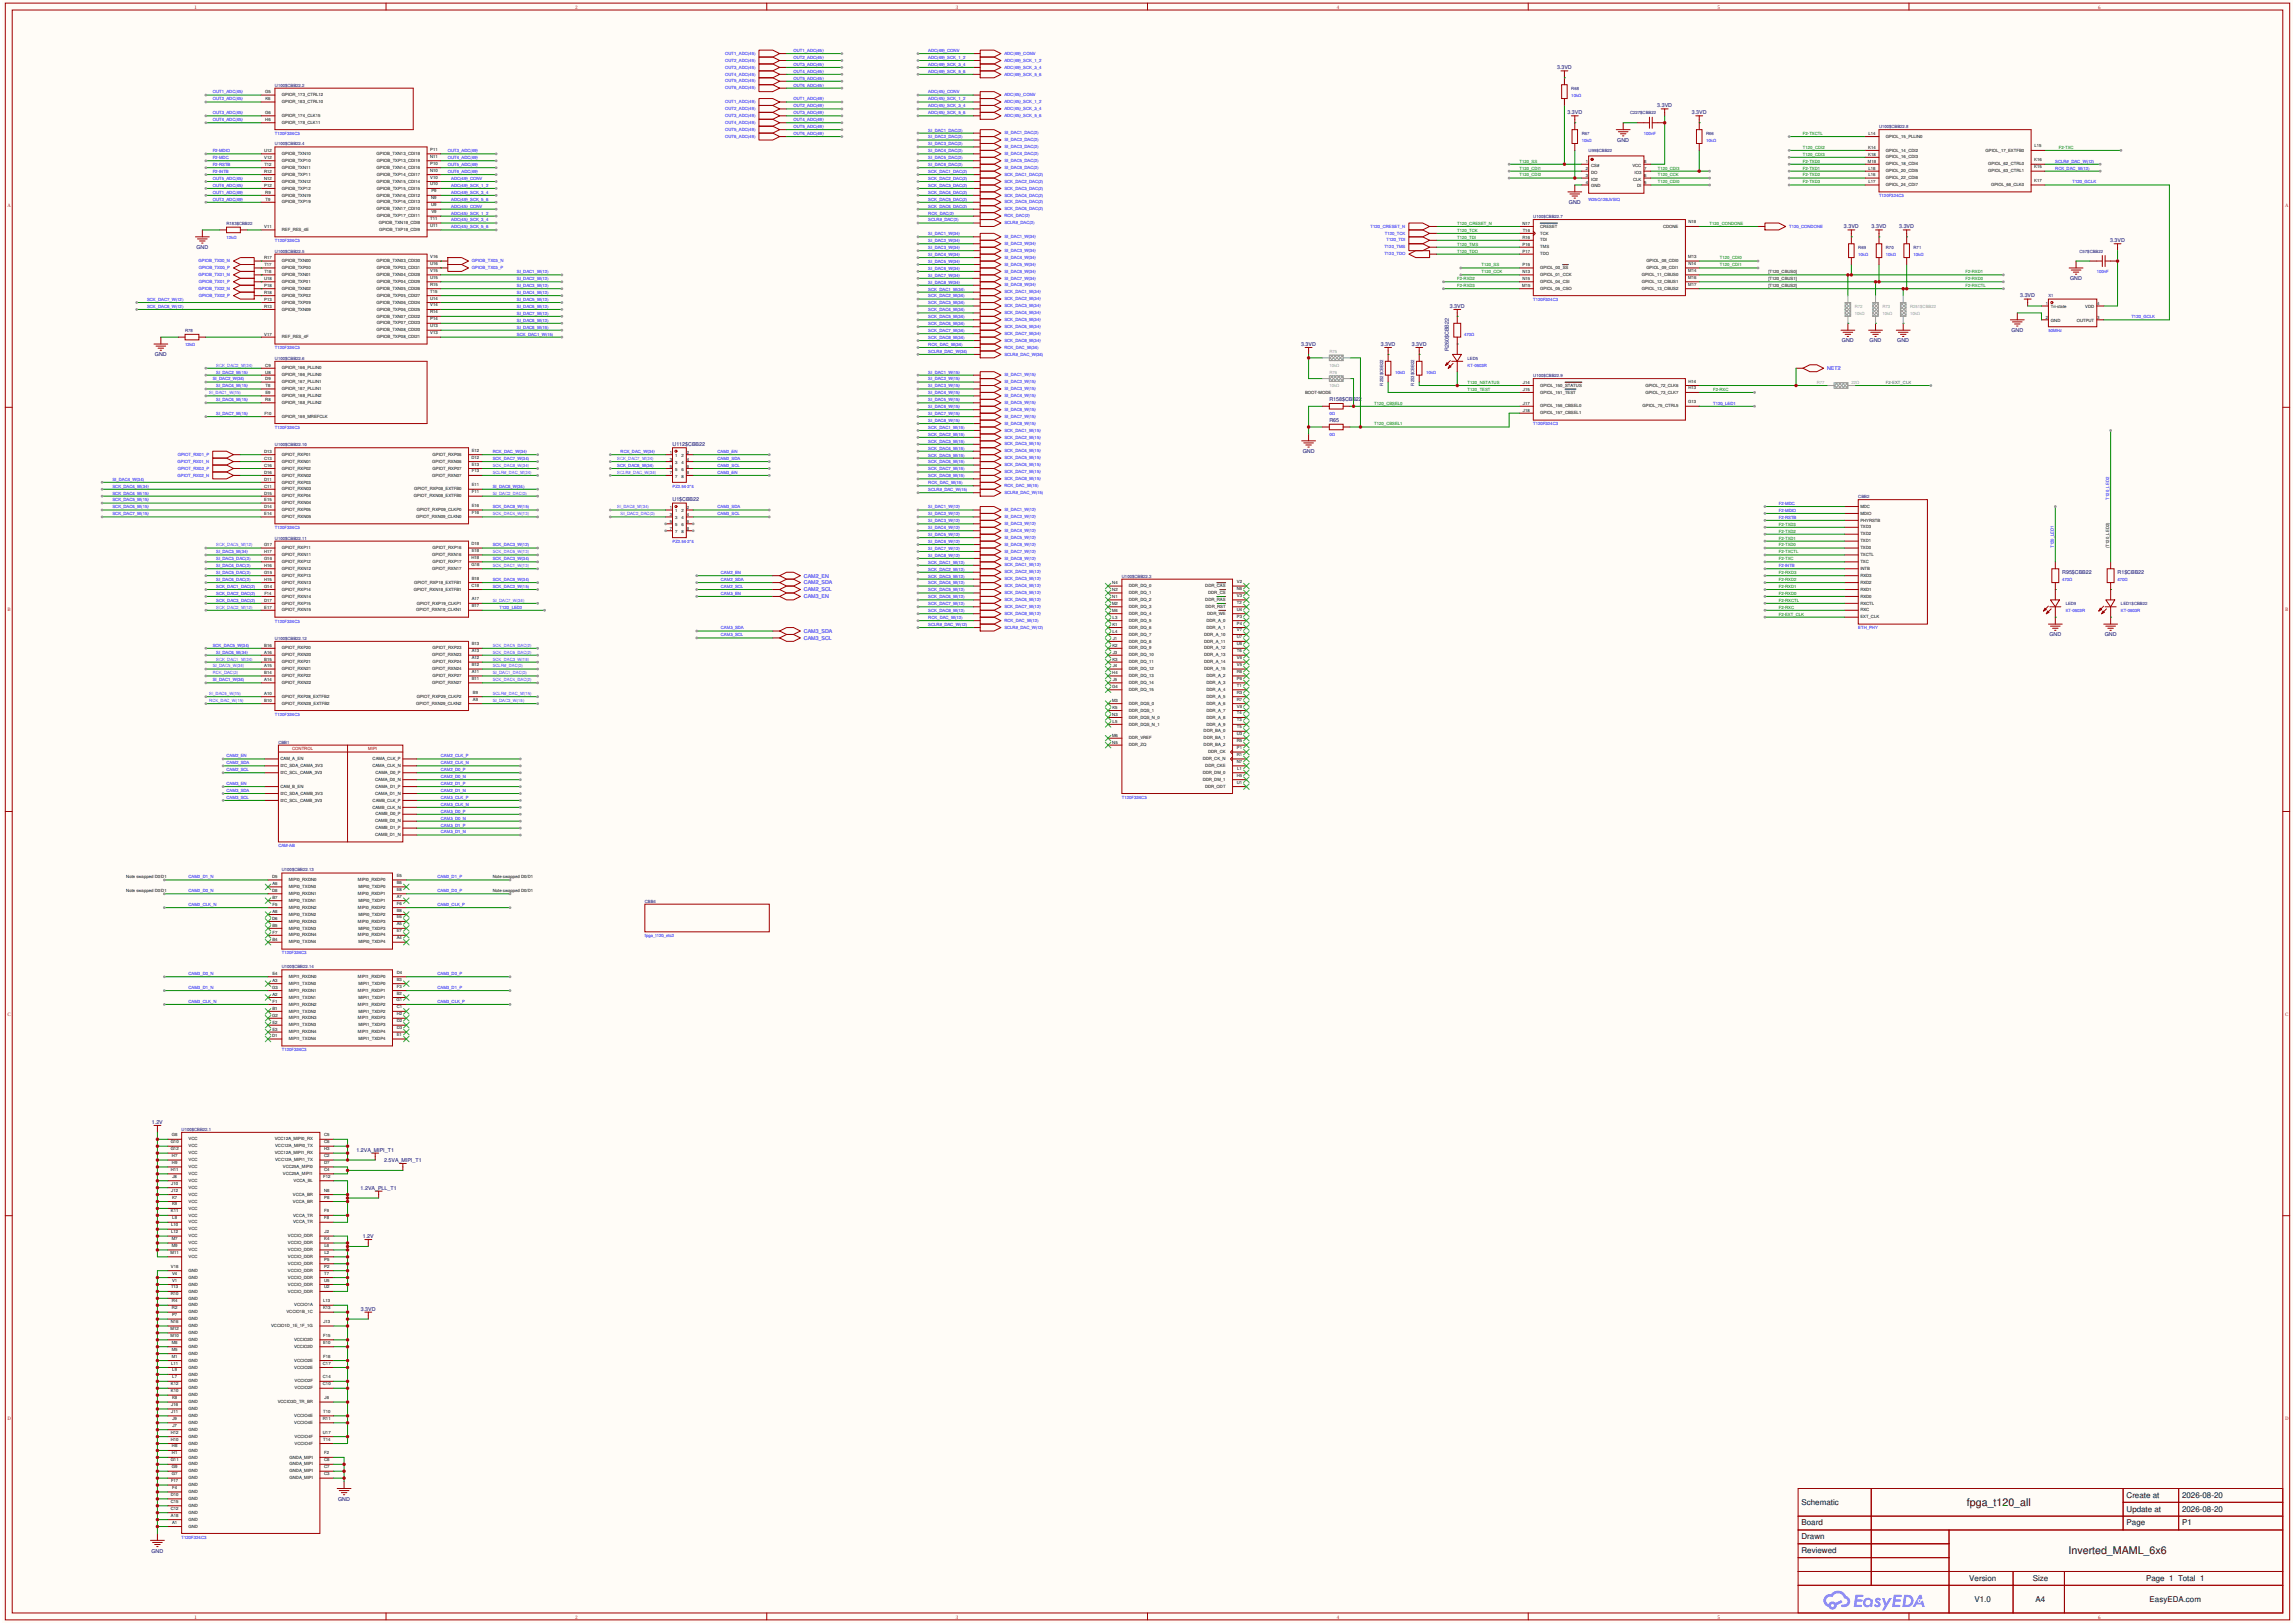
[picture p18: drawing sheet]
<svg xmlns="http://www.w3.org/2000/svg" width="297mm" height="210mm" viewBox="0 0 297 210" stroke-linecap="round" stroke-linejoin="round" font-family="sans-serif">
<defs><g id="words">
<g font-size="1.4">
<text x="254.5" y="194.9">fpga_t120_all</text>
<text x="267.7" y="201.1">Inverted_MAML_6x6</text>
</g>
<g font-size="1">
<text x="233.1" y="194.7">Schematic</text>
<text x="233.1" y="197.4">Board</text>
<text x="275.2" y="193.8">Create at</text>
<text x="275.2" y="195.6">Update at</text>
<text x="275.2" y="197.4">Page</text>
<text x="282.4" y="193.8">2026-08-20</text>
<text x="282.4" y="195.6">2026-08-20</text>
<text x="282.4" y="197.4">P1</text>
<text x="233.1" y="199.2">Drawn</text>
<text x="233.1" y="201">Reviewed</text>
<text x="254.8" y="204.5">Version</text>
<text x="255.5" y="207.2">V1.0</text>
<text x="263.1" y="204.5">Size</text>
<text x="263.4" y="207.2">A4</text>
<text x="277.7" y="204.5">Page 1 Total 1</text>
<text x="278.2" y="207.2">EasyEDA.com</text>
</g>
<g font-size=".7" fill="#000080">
<text x="201.5" y="9">3.3VD</text>
<text x="202.8" y="14.8">3.3VD</text>
<text x="214.5" y="13.9">3.3VD</text>
<text x="218.9" y="14.8">3.3VD</text>
<text x="209.3" y="18.4">GND</text>
<text x="203" y="26.4">GND</text>
<text x="238.6" y="29.5">3.3VD</text>
<text x="242.2" y="29.5">3.3VD</text>
<text x="245.8" y="29.5">3.3VD</text>
<text x="25.4" y="32.2">GND</text>
<text x="273.1" y="31.3">3.3VD</text>
<text x="187.6" y="39.8">3.3VD</text>
<text x="261.4" y="38.5">3.3VD</text>
<text x="267.9" y="36.3">GND</text>
<text x="20.1" y="46.1">GND</text>
<text x="168.4" y="44.8">3.3VD</text>
<text x="178.7" y="44.8">3.3VD</text>
<text x="182.7" y="44.8">3.3VD</text>
<text x="187.5" y="45.4" transform="rotate(-90 187.5 45.4)">R260$CBB22</text>
<text x="238.4" y="44.3">GND</text>
<text x="242" y="44.3">GND</text>
<text x="245.5" y="44.3">GND</text>
<text x="260.3" y="43">GND</text>
<text x="172" y="51.9">R158$CBB22</text>
<text x="87" y="57.7">U112$CBB22</text>
<text x="168.6" y="58.6">GND</text>
<text x="172" y="54.6">R65</text>
<text x="87" y="64.9">U1$CBB22</text>
<text x="266.9" y="74.3">R95$CBB22</text>
<text x="274" y="74.3">R1$CBB22</text>
<text x="265.2" y="82.3">GND</text>
<text x="272.4" y="82.3">GND</text>
<text x="19.7" y="145.4">1.2V</text>
<text x="46.1" y="149">1.2VA_MIPI_T1</text>
<text x="46.7" y="153.9">1.2VA_PLL_T1</text>
<text x="49.7" y="150.3">2.5VA_MIPI_T1</text>
<text x="47" y="160.2">1.2V</text>
<text x="46.7" y="169.6">3.3VD</text>
<text x="43.8" y="194.2">GND</text>
<text x="19.6" y="200.9">GND</text>
</g>
<g font-size=".7" fill="#00f">
<text x="236.5" y="47.9">NET2</text>
<text x="104" y="74.7">CAM2_EN</text>
<text x="104" y="75.6">CAM2_SDA</text>
<text x="104" y="76.5">CAM2_SCL</text>
<text x="104" y="77.4">CAM3_EN</text>
<text x="104" y="81.9">CAM3_SDA</text>
<text x="104" y="82.8">CAM3_SCL</text>
</g>
<g font-size=".6" fill="#a00000">
<text x="25.2" y="1.1">1</text>
<text x="74.4" y="1.1">2</text>
<text x="123.7" y="1.1">3</text>
<text x="173" y="1.1">4</text>
<text x="222.3" y="1.1">5</text>
<text x="271.5" y="1.1">6</text>
<text x="1" y="26.8">A</text>
<text x="295.7" y="26.8">A</text>
<text x="1" y="79.1">B</text>
<text x="295.7" y="79.1">B</text>
<text x="37.8" y="97.1">CONTROL</text>
<text x="47.7" y="97.1">MIPI</text>
<text x="1" y="131.4">C</text>
<text x="295.7" y="131.4">C</text>
<text x="1" y="183.7">D</text>
<text x="295.7" y="183.7">D</text>
<text x="25.2" y="209.4">1</text>
<text x="74.4" y="209.4">2</text>
<text x="123.7" y="209.4">3</text>
<text x="173" y="209.4">4</text>
<text x="222.3" y="209.4">5</text>
<text x="271.5" y="209.4">6</text>
</g>
<g font-size=".6" fill="#000080">
<text x="35.6" y="11.2">U100$CBB22.2</text>
<text x="203.3" y="11.6">R68</text>
<text x="204.7" y="17.5">R67</text>
<text x="211" y="14.8">C227$CBB22</text>
<text x="220.8" y="17.5">R66</text>
<text x="243.2" y="16.6">U100$CBB22.8</text>
<text x="35.6" y="18.8">U100$CBB22.4</text>
<text x="205.6" y="19.7">U99$CBB22</text>
<text x="29.3" y="29.1">R183$CBB22</text>
<text x="198.4" y="28.2">U100$CBB22.7</text>
<text x="35.6" y="32.7">U100$CBB22.5</text>
<text x="240.5" y="32.2">R69</text>
<text x="244.1" y="32.2">R70</text>
<text x="247.6" y="32.2">R71</text>
<text x="269.1" y="32.7">C57$CBB22</text>
<text x="265.1" y="38.5">X1</text>
<text x="23.9" y="43">R78</text>
<text x="35.6" y="46.5">U100$CBB22.6</text>
<text x="189.9" y="46.5">LED5</text>
<text x="179" y="49.9" transform="rotate(-90 179 49.9)">R252$CBB22</text>
<text x="183" y="49.9" transform="rotate(-90 183 49.9)">R253$CBB22</text>
<text x="198.4" y="48.8">U100$CBB22.9</text>
<text x="35.6" y="57.7">U100$CBB22.10</text>
<text x="240.5" y="64.4">CBB2</text>
<text x="35.6" y="69.8">U100$CBB22.11</text>
<text x="145.2" y="74.7">U100$CBB22.3</text>
<text x="35.6" y="82.8">U100$CBB22.12</text>
<text x="267.3" y="78.3">LED9</text>
<text x="274.5" y="78.3">LED1$CBB22</text>
<text x="36" y="96.2">CBB1</text>
<text x="36.5" y="112.8">U100$CBB22.13</text>
<text x="83.5" y="116.8">CBB4</text>
<text x="36.5" y="125.3">U100$CBB22.14</text>
<text x="23.5" y="146.3">U100$CBB22.1</text>
</g>
<g font-size=".6" fill="#00f">
<text x="93.9" y="7.1">OUT1_ADC(45)</text>
<text x="93.9" y="8">OUT2_ADC(45)</text>
<text x="93.9" y="8.9">OUT3_ADC(45)</text>
<text x="93.9" y="9.8">OUT4_ADC(45)</text>
<text x="93.9" y="10.7">OUT5_ADC(45)</text>
<text x="93.9" y="11.6">OUT6_ADC(45)</text>
<text x="102.7" y="11.2">OUT6_ADC(45)</text>
<text x="102.7" y="10.3">OUT5_ADC(45)</text>
<text x="102.7" y="9.4">OUT4_ADC(45)</text>
<text x="102.7" y="8.5">OUT3_ADC(45)</text>
<text x="102.7" y="7.6">OUT2_ADC(45)</text>
<text x="102.7" y="6.7">OUT1_ADC(45)</text>
<text x="120.1" y="9.4">ADC(49)_SCK_5_6</text>
<text x="120.1" y="6.7">ADC(49)_CONV</text>
<text x="120.1" y="7.6">ADC(49)_SCK_1_2</text>
<text x="120.1" y="8.5">ADC(49)_SCK_3_4</text>
<text x="130" y="9.8">ADC(49)_SCK_5_6</text>
<text x="130" y="8.9">ADC(49)_SCK_3_4</text>
<text x="130" y="8">ADC(49)_SCK_1_2</text>
<text x="130" y="7.1">ADC(49)_CONV</text>
<text x="27.5" y="15.7">OUT4_ADC(45)</text>
<text x="27.5" y="13">OUT2_ADC(45)</text>
<text x="27.5" y="14.8">OUT3_ADC(45)</text>
<text x="27.5" y="12.1">OUT1_ADC(45)</text>
<text x="35.6" y="17.5">T120F324C3</text>
<text x="93.9" y="13.3">OUT1_ADC(49)</text>
<text x="93.9" y="14.2">OUT2_ADC(49)</text>
<text x="93.9" y="15.1">OUT3_ADC(49)</text>
<text x="93.9" y="16">OUT4_ADC(49)</text>
<text x="93.9" y="16.9">OUT5_ADC(49)</text>
<text x="93.9" y="17.8">OUT6_ADC(49)</text>
<text x="102.7" y="15.7">OUT4_ADC(49)</text>
<text x="102.7" y="16.6">OUT5_ADC(49)</text>
<text x="102.7" y="17.5">OUT6_ADC(49)</text>
<text x="102.7" y="13">OUT1_ADC(49)</text>
<text x="102.7" y="13.9">OUT2_ADC(49)</text>
<text x="102.7" y="14.8">OUT3_ADC(49)</text>
<text x="120.1" y="14.8">ADC(45)_SCK_5_6</text>
<text x="120.1" y="17">SI_DAC1_DAC(2)</text>
<text x="120.1" y="17.9">SI_DAC2_DAC(2)</text>
<text x="120.1" y="12.1">ADC(45)_CONV</text>
<text x="120.1" y="13">ADC(45)_SCK_1_2</text>
<text x="120.1" y="13.9">ADC(45)_SCK_3_4</text>
<text x="130" y="15.1">ADC(45)_SCK_5_6</text>
<text x="130" y="14.2">ADC(45)_SCK_3_4</text>
<text x="130" y="13.3">ADC(45)_SCK_1_2</text>
<text x="130" y="12.5">ADC(45)_CONV</text>
<text x="130" y="17.4">SI_DAC1_DAC(2)</text>
<text x="203.3" y="12.5">10kΩ</text>
<text x="212.7" y="17.5">100nF</text>
<text x="27.5" y="20.6">F2-MDC</text>
<text x="27.5" y="21.5">F2-RSTB</text>
<text x="27.5" y="19.7">F2-MDIO</text>
<text x="27.5" y="22.4">F2-INTB</text>
<text x="27.5" y="23.3">OUT5_ADC(45)</text>
<text x="58" y="22.4">OUT6_ADC(49)</text>
<text x="58" y="21.5">OUT5_ADC(49)</text>
<text x="58" y="20.6">OUT4_ADC(49)</text>
<text x="58" y="19.7">OUT3_ADC(49)</text>
<text x="58.4" y="23.3">ADC(49)_CONV</text>
<text x="120.1" y="23.3">SCK_DAC2_DAC(2)</text>
<text x="120.1" y="20.6">SI_DAC5_DAC(2)</text>
<text x="120.1" y="21.5">SI_DAC6_DAC(2)</text>
<text x="120.1" y="22.4">SCK_DAC1_DAC(2)</text>
<text x="120.1" y="18.8">SI_DAC3_DAC(2)</text>
<text x="120.1" y="19.7">SI_DAC4_DAC(2)</text>
<text x="130" y="23.6">SCK_DAC2_DAC(2)</text>
<text x="130" y="22.7">SCK_DAC1_DAC(2)</text>
<text x="130" y="21.8">SI_DAC6_DAC(2)</text>
<text x="130" y="21">SI_DAC5_DAC(2)</text>
<text x="130" y="20.1">SI_DAC4_DAC(2)</text>
<text x="130" y="19.2">SI_DAC3_DAC(2)</text>
<text x="130" y="18.3">SI_DAC2_DAC(2)</text>
<text x="204.7" y="18.4">10kΩ</text>
<text x="220.8" y="18.4">10kΩ</text>
<text x="266" y="21">SCLR#_DAC_W(12)</text>
<text x="266" y="21.9">RCK_DAC_W(12)</text>
<text x="268.2" y="23.7">T120_GCLK</text>
<text x="27.5" y="25.1">OUT1_ADC(49)</text>
<text x="27.5" y="24.2">OUT6_ADC(45)</text>
<text x="27.5" y="26">OUT2_ADC(49)</text>
<text x="58.4" y="29.5">ADC(45)_SCK_5_6</text>
<text x="58.4" y="28.6">ADC(45)_SCK_3_4</text>
<text x="58.4" y="27.8">ADC(45)_SCK_1_2</text>
<text x="58.4" y="26">ADC(49)_SCK_5_6</text>
<text x="58.4" y="25.1">ADC(49)_SCK_3_4</text>
<text x="58.4" y="24.2">ADC(49)_SCK_1_2</text>
<text x="58.4" y="26.9">ADC(45)_CONV</text>
<text x="120.1" y="28.6">SCLR#_DAC(2)</text>
<text x="120.1" y="26">SCK_DAC5_DAC(2)</text>
<text x="120.1" y="26.9">SCK_DAC6_DAC(2)</text>
<text x="120.1" y="27.8">RCK_DAC(2)</text>
<text x="120.1" y="24.2">SCK_DAC3_DAC(2)</text>
<text x="120.1" y="25.1">SCK_DAC4_DAC(2)</text>
<text x="130" y="29">SCLR#_DAC(2)</text>
<text x="130" y="28.1">RCK_DAC(2)</text>
<text x="130" y="27.2">SCK_DAC6_DAC(2)</text>
<text x="130" y="26.3">SCK_DAC5_DAC(2)</text>
<text x="130" y="25.4">SCK_DAC4_DAC(2)</text>
<text x="130" y="24.5">SCK_DAC3_DAC(2)</text>
<text x="177.4" y="29.5">T120_CRESET_N</text>
<text x="205.6" y="26">W25Q128JVSIQ</text>
<text x="231.5" y="29.5">T120_CONDONE</text>
<text x="243.2" y="25.5">T120F324C3</text>
<text x="25.7" y="33.9">GPIOB_TX00_N</text>
<text x="25.7" y="35.7">GPIOB_TX01_N</text>
<text x="25.7" y="34.8">GPIOB_TX00_P</text>
<text x="29.3" y="30.9">12kΩ</text>
<text x="35.6" y="31.3">T120F324C3</text>
<text x="61.1" y="33.9">GPIOB_TX03_N</text>
<text x="61.1" y="34.8">GPIOB_TX03_P</text>
<text x="66.9" y="35.4">SI_DAC1_W(12)</text>
<text x="120.1" y="31.3">SI_DAC2_W(34)</text>
<text x="120.1" y="34">SI_DAC5_W(34)</text>
<text x="120.1" y="35.8">SI_DAC7_W(34)</text>
<text x="120.1" y="34.9">SI_DAC6_W(34)</text>
<text x="120.1" y="30.4">SI_DAC1_W(34)</text>
<text x="120.1" y="32.2">SI_DAC3_W(34)</text>
<text x="120.1" y="33.1">SI_DAC4_W(34)</text>
<text x="130" y="35.3">SI_DAC6_W(34)</text>
<text x="130" y="34.4">SI_DAC5_W(34)</text>
<text x="130" y="33.5">SI_DAC4_W(34)</text>
<text x="130" y="32.6">SI_DAC3_W(34)</text>
<text x="130" y="31.7">SI_DAC2_W(34)</text>
<text x="130" y="30.8">SI_DAC1_W(34)</text>
<text x="179.2" y="32.1">T120_TMS</text>
<text x="179.2" y="33">T120_TDO</text>
<text x="179.2" y="30.3">T120_TCK</text>
<text x="179.4" y="31.2">T120_TDI</text>
<text x="240.5" y="33.1">10kΩ</text>
<text x="244.1" y="33.1">10kΩ</text>
<text x="247.6" y="33.1">10kΩ</text>
<text x="271.4" y="35.4">100nF</text>
<text x="19" y="39.8">SCK_DAC8_W(12)</text>
<text x="19" y="38.9">SCK_DAC7_W(12)</text>
<text x="25.7" y="37.5">GPIOB_TX02_N</text>
<text x="25.7" y="36.6">GPIOB_TX01_P</text>
<text x="25.7" y="38.4">GPIOB_TX02_P</text>
<text x="66.9" y="36.3">SI_DAC2_W(12)</text>
<text x="66.9" y="38">SI_DAC4_W(12)</text>
<text x="66.9" y="40.7">SI_DAC7_W(12)</text>
<text x="66.9" y="37.1">SI_DAC3_W(12)</text>
<text x="66.9" y="41.6">SI_DAC8_W(12)</text>
<text x="66.9" y="39.8">SI_DAC6_W(12)</text>
<text x="66.9" y="38.9">SI_DAC5_W(12)</text>
<text x="120.1" y="38.5">SCK_DAC2_W(34)</text>
<text x="120.1" y="39.4">SCK_DAC3_W(34)</text>
<text x="120.1" y="37.6">SCK_DAC1_W(34)</text>
<text x="120.1" y="41.2">SCK_DAC5_W(34)</text>
<text x="120.1" y="40.3">SCK_DAC4_W(34)</text>
<text x="120.1" y="36.7">SI_DAC8_W(34)</text>
<text x="130" y="41.5">SCK_DAC5_W(34)</text>
<text x="130" y="40.6">SCK_DAC4_W(34)</text>
<text x="130" y="39.7">SCK_DAC3_W(34)</text>
<text x="130" y="38.8">SCK_DAC2_W(34)</text>
<text x="130" y="38">SCK_DAC1_W(34)</text>
<text x="130" y="37.1">SI_DAC8_W(34)</text>
<text x="130" y="36.2">SI_DAC7_W(34)</text>
<text x="198.4" y="38.9">T120F324C3</text>
<text x="275.8" y="41.2">T120_GCLK</text>
<text x="23.9" y="44.8">12kΩ</text>
<text x="35.6" y="45.2">T120F324C3</text>
<text x="66.9" y="43.4">SCK_DAC1_W(15)</text>
<text x="66.9" y="42.5">SI_DAC8_W(15)</text>
<text x="120.1" y="43.9">SCK_DAC8_W(34)</text>
<text x="120.1" y="44.8">RCK_DAC_W(34)</text>
<text x="120.1" y="45.7">SCLR#_DAC_W(34)</text>
<text x="120.1" y="43">SCK_DAC7_W(34)</text>
<text x="120.1" y="42.1">SCK_DAC6_W(34)</text>
<text x="130" y="46">SCLR#_DAC_W(34)</text>
<text x="130" y="45.1">RCK_DAC_W(34)</text>
<text x="130" y="44.2">SCK_DAC8_W(34)</text>
<text x="130" y="43.3">SCK_DAC7_W(34)</text>
<text x="130" y="42.4">SCK_DAC6_W(34)</text>
<text x="189.5" y="43.4">470Ω</text>
<text x="189.9" y="47.4">KT-0603R</text>
<text x="265.1" y="43">50MHz</text>
<text x="27.5" y="49.2">SI_DAC2_W(34)</text>
<text x="28" y="50.1">SI_DAC4_W(15)</text>
<text x="28" y="48.3">SI_DAC2_W(15)</text>
<text x="28" y="53.7">SI_DAC7_W(15)</text>
<text x="28" y="51.9">SI_DAC6_W(15)</text>
<text x="120.1" y="51">SI_DAC4_W(15)</text>
<text x="120.1" y="52.8">SI_DAC6_W(15)</text>
<text x="120.1" y="49.2">SI_DAC2_W(15)</text>
<text x="120.1" y="50.1">SI_DAC3_W(15)</text>
<text x="120.1" y="53.7">SI_DAC7_W(15)</text>
<text x="120.1" y="51.9">SI_DAC5_W(15)</text>
<text x="120.1" y="48.3">SI_DAC1_W(15)</text>
<text x="130" y="53.2">SI_DAC6_W(15)</text>
<text x="130" y="52.3">SI_DAC5_W(15)</text>
<text x="130" y="51.4">SI_DAC4_W(15)</text>
<text x="130" y="50.5">SI_DAC3_W(15)</text>
<text x="130" y="49.6">SI_DAC2_W(15)</text>
<text x="130" y="48.7">SI_DAC1_W(15)</text>
<text x="172" y="53.7">0Ω</text>
<text x="180.5" y="48.3">10kΩ</text>
<text x="184.6" y="48.3">10kΩ</text>
<text x="221.7" y="52.4">T120_LED1</text>
<text x="23" y="59.9">GPIOT_RX01_N</text>
<text x="23" y="59">GPIOT_RX01_P</text>
<text x="35.6" y="55.5">T120F324C3</text>
<text x="63.8" y="58.6">RCK_DAC_W(34)</text>
<text x="63.8" y="59.5">SCK_DAC7_W(34)</text>
<text x="80.3" y="58.6">RCK_DAC_W(34)</text>
<text x="92.8" y="58.6">CAM2_EN</text>
<text x="92.8" y="59.5">CAM2_SDA</text>
<text x="120.1" y="56.4">SCK_DAC2_W(15)</text>
<text x="120.1" y="55.5">SCK_DAC1_W(15)</text>
<text x="120.1" y="57.3">SCK_DAC3_W(15)</text>
<text x="120.1" y="60">SCK_DAC6_W(15)</text>
<text x="120.1" y="59.1">SCK_DAC5_W(15)</text>
<text x="120.1" y="58.2">SCK_DAC4_W(15)</text>
<text x="120.1" y="54.6">SI_DAC8_W(15)</text>
<text x="130" y="59.4">SCK_DAC5_W(15)</text>
<text x="130" y="58.5">SCK_DAC4_W(15)</text>
<text x="130" y="57.6">SCK_DAC3_W(15)</text>
<text x="130" y="56.7">SCK_DAC2_W(15)</text>
<text x="130" y="55.9">SCK_DAC1_W(15)</text>
<text x="130" y="55">SI_DAC8_W(15)</text>
<text x="130" y="54.1">SI_DAC7_W(15)</text>
<text x="172" y="56.4">0Ω</text>
<text x="198.4" y="55">T120F324C3</text>
<text x="14.6" y="62.2">SI_DAC4_W(34)</text>
<text x="14.6" y="65.8">SCK_DAC6_W(15)</text>
<text x="14.6" y="64.9">SCK_DAC5_W(15)</text>
<text x="14.6" y="63.1">SCK_DAC4_W(34)</text>
<text x="14.6" y="64">SCK_DAC4_W(15)</text>
<text x="23" y="61.7">GPIOT_RX02_N</text>
<text x="23" y="60.8">GPIOT_RX02_P</text>
<text x="63.8" y="63.1">SI_DAC8_W(34)</text>
<text x="63.8" y="65.8">SCK_DAC8_W(15)</text>
<text x="79.9" y="60.4">SCK_DAC8_W(34)</text>
<text x="87" y="63.1">PZ2.54-2*4</text>
<text x="92.8" y="60.4">CAM2_SCL</text>
<text x="92.8" y="61.3">CAM3_EN</text>
<text x="92.8" y="65.8">CAM3_SDA</text>
<text x="120.1" y="65.8">SI_DAC1_W(12)</text>
<text x="120.1" y="61.8">SCK_DAC8_W(15)</text>
<text x="120.1" y="62.7">RCK_DAC_W(15)</text>
<text x="120.1" y="60.9">SCK_DAC7_W(15)</text>
<text x="120.1" y="63.5">SCLR#_DAC_W(15)</text>
<text x="130" y="63.9">SCLR#_DAC_W(15)</text>
<text x="130" y="63">RCK_DAC_W(15)</text>
<text x="130" y="62.1">SCK_DAC8_W(15)</text>
<text x="130" y="61.2">SCK_DAC7_W(15)</text>
<text x="130" y="60.3">SCK_DAC6_W(15)</text>
<text x="230.2" y="65.3">F2-MDC</text>
<text x="272.9" y="64.6" transform="rotate(-90 272.9 64.6)">T120_LED2</text>
<text x="14.6" y="66.7">SCK_DAC7_W(15)</text>
<text x="28" y="71.6">SI_DAC3_W(34)</text>
<text x="35.6" y="68.5">T120F324C3</text>
<text x="63.8" y="70.7">SCK_DAC3_W(12)</text>
<text x="87" y="70.3">PZ2.54-2*4</text>
<text x="92.8" y="66.7">CAM3_SCL</text>
<text x="120.1" y="68.5">SI_DAC4_W(12)</text>
<text x="120.1" y="66.7">SI_DAC2_W(12)</text>
<text x="120.1" y="67.6">SI_DAC3_W(12)</text>
<text x="120.1" y="71.2">SI_DAC7_W(12)</text>
<text x="120.1" y="70.3">SI_DAC6_W(12)</text>
<text x="120.1" y="69.4">SI_DAC5_W(12)</text>
<text x="130" y="71.5">SI_DAC7_W(12)</text>
<text x="130" y="70.6">SI_DAC6_W(12)</text>
<text x="130" y="69.7">SI_DAC5_W(12)</text>
<text x="130" y="68.8">SI_DAC4_W(12)</text>
<text x="130" y="67.9">SI_DAC3_W(12)</text>
<text x="130" y="67">SI_DAC2_W(12)</text>
<text x="130" y="66.1">SI_DAC1_W(12)</text>
<text x="230.2" y="66.2">F2-MDIO</text>
<text x="230.2" y="67.1">F2-RSTB</text>
<text x="265.8" y="70.9" transform="rotate(-90 265.8 70.9)">T120_LED1</text>
<text x="28" y="77">SCK_DAC2_DAC(2)</text>
<text x="28" y="75.2">SI_DAC6_DAC(2)</text>
<text x="28" y="77.9">SCK_DAC3_DAC(2)</text>
<text x="28" y="74.3">SI_DAC5_DAC(2)</text>
<text x="28" y="73.4">SI_DAC4_DAC(2)</text>
<text x="28" y="72.5">SI_DAC3_DAC(2)</text>
<text x="28" y="76.1">SCK_DAC1_DAC(2)</text>
<text x="63.8" y="76.1">SCK_DAC2_W(15)</text>
<text x="63.8" y="72.5">SCK_DAC3_W(34)</text>
<text x="63.8" y="75.2">SCK_DAC6_W(34)</text>
<text x="93.3" y="74.3">CAM2_EN</text>
<text x="93.3" y="75.2">CAM2_SDA</text>
<text x="93.3" y="76.1">CAM2_SCL</text>
<text x="93.3" y="77">CAM3_EN</text>
<text x="120.1" y="72.9">SCK_DAC1_W(12)</text>
<text x="120.1" y="74.7">SCK_DAC3_W(12)</text>
<text x="120.1" y="77.4">SCK_DAC6_W(12)</text>
<text x="120.1" y="76.5">SCK_DAC5_W(12)</text>
<text x="120.1" y="73.8">SCK_DAC2_W(12)</text>
<text x="120.1" y="75.6">SCK_DAC4_W(12)</text>
<text x="120.1" y="72">SI_DAC8_W(12)</text>
<text x="130" y="77.8">SCK_DAC6_W(12)</text>
<text x="130" y="76.9">SCK_DAC5_W(12)</text>
<text x="130" y="76">SCK_DAC4_W(12)</text>
<text x="130" y="75.1">SCK_DAC3_W(12)</text>
<text x="130" y="74.2">SCK_DAC2_W(12)</text>
<text x="130" y="73.3">SCK_DAC1_W(12)</text>
<text x="130" y="72.4">SI_DAC8_W(12)</text>
<text x="230.2" y="73.4">F2-INTB</text>
<text x="266.9" y="75.2">470Ω</text>
<text x="274" y="75.2">470Ω</text>
<text x="27.5" y="83.7">SCK_DAC5_W(34)</text>
<text x="35.6" y="80.5">T120F324C3</text>
<text x="64.7" y="78.8">T120_LED2</text>
<text x="93.3" y="81.4">CAM3_SDA</text>
<text x="93.3" y="82.3">CAM3_SCL</text>
<text x="120.1" y="79.2">SCK_DAC8_W(12)</text>
<text x="120.1" y="80.1">RCK_DAC_W(12)</text>
<text x="120.1" y="78.3">SCK_DAC7_W(12)</text>
<text x="120.1" y="81">SCLR#_DAC_W(12)</text>
<text x="130" y="81.4">SCLR#_DAC_W(12)</text>
<text x="130" y="80.5">RCK_DAC_W(12)</text>
<text x="130" y="79.6">SCK_DAC8_W(12)</text>
<text x="130" y="78.7">SCK_DAC7_W(12)</text>
<text x="240.5" y="81.4">ETH_PHY</text>
<text x="267.3" y="79.2">KT-0603R</text>
<text x="274.5" y="79.2">KT-0603R</text>
<text x="27.5" y="88.2">SI_DAC1_W(34)</text>
<text x="28" y="84.6">SI_DAC6_W(34)</text>
<text x="35.6" y="92.6">T120F324C3</text>
<text x="29.3" y="98">CAM2_EN</text>
<text x="29.3" y="98.9">CAM2_SDA</text>
<text x="29.3" y="99.8">CAM2_SCL</text>
<text x="29.3" y="101.6">CAM3_EN</text>
<text x="57.1" y="100.7">CAM2_D0_N</text>
<text x="57.1" y="99.8">CAM2_D0_P</text>
<text x="57.1" y="101.6">CAM2_D1_P</text>
<text x="57.1" y="98.9">CAM2_CLK_N</text>
<text x="57.1" y="98">CAM2_CLK_P</text>
<text x="29.3" y="102.5">CAM3_SDA</text>
<text x="29.3" y="103.4">CAM3_SCL</text>
<text x="57.1" y="102.5">CAM2_D1_N</text>
<text x="57.1" y="106">CAM3_D0_N</text>
<text x="57.1" y="105.2">CAM3_D0_P</text>
<text x="57.1" y="107.8">CAM3_D1_N</text>
<text x="57.1" y="106.9">CAM3_D1_P</text>
<text x="57.1" y="104.3">CAM3_CLK_N</text>
<text x="57.1" y="103.4">CAM3_CLK_P</text>
<text x="145.2" y="103.4">T120F324C3</text>
<text x="24.4" y="113.7">CAM2_D1_N</text>
<text x="36" y="109.6">CAM-AB</text>
<text x="56.6" y="113.7">CAM2_D1_P</text>
<text x="24.4" y="117.2">CAM2_CLK_N</text>
<text x="24.4" y="115.4">CAM2_D0_N</text>
<text x="56.6" y="117.2">CAM2_CLK_P</text>
<text x="56.6" y="115.4">CAM2_D0_P</text>
<text x="36.5" y="123.5">T120F324C3</text>
<text x="83.5" y="121.3">fpga_t120_etc2</text>
<text x="24.4" y="126.2">CAM3_D0_N</text>
<text x="24.4" y="129.8">CAM3_CLK_N</text>
<text x="24.4" y="128">CAM3_D1_N</text>
<text x="56.6" y="126.2">CAM3_D0_P</text>
<text x="56.6" y="129.8">CAM3_CLK_P</text>
<text x="56.6" y="128">CAM3_D1_P</text>
<text x="36.5" y="136">T120F324C3</text>
<text x="23.5" y="199.1">T120F324C3</text>
</g>
<g font-size=".6">
<text x="34.3" y="12.1">G5</text>
<text x="34.3" y="14.8">G6</text>
<text x="34.3" y="15.7">H6</text>
<text x="34.3" y="13">K6</text>
<text x="36.5" y="12.5">GPIOR_173_CTRL12</text>
<text x="36.5" y="15.1">GPIOR_174_CLK15</text>
<text x="36.5" y="16">GPIOR_178_CLK11</text>
<text x="36.5" y="13.3">GPIOR_183_CTRL10</text>
<text x="241.8" y="17.5">L14</text>
<text x="244.1" y="17.8">GPIOL_15_PLLIN0</text>
<text x="34.2" y="19.7">U12</text>
<text x="34.2" y="23.3">N12</text>
<text x="34.2" y="22.4">R12</text>
<text x="34.2" y="20.6">V12</text>
<text x="34.2" y="21.5">T12</text>
<text x="36.5" y="20.1">GPIOB_TXN10</text>
<text x="36.5" y="21.8">GPIOB_TXN11</text>
<text x="36.5" y="23.6">GPIOB_TXN12</text>
<text x="36.5" y="21">GPIOB_TXP10</text>
<text x="36.5" y="22.7">GPIOB_TXP11</text>
<text x="48.7" y="20.1">GPIOB_TXN13_CDI18</text>
<text x="48.7" y="21.8">GPIOB_TXN14_CDI16</text>
<text x="48.7" y="23.6">GPIOB_TXN15_CDI14</text>
<text x="48.8" y="21">GPIOB_TXP13_CDI19</text>
<text x="48.8" y="22.7">GPIOB_TXP14_CDI17</text>
<text x="55.7" y="20.4">N11</text>
<text x="55.7" y="22.2">N10</text>
<text x="55.7" y="24">U10</text>
<text x="55.7" y="19.5">P11</text>
<text x="55.7" y="21.3">P10</text>
<text x="55.7" y="23.1">V10</text>
<text x="205.2" y="21.1">1</text>
<text x="205.2" y="22">2</text>
<text x="205.2" y="22.9">3</text>
<text x="205.2" y="23.8">4</text>
<text x="205.9" y="21.6">CS#</text>
<text x="205.9" y="22.5">DO</text>
<text x="205.9" y="23.4">IO2</text>
<text x="211.2" y="21.6">VCC</text>
<text x="211.3" y="23.4">CLK</text>
<text x="211.5" y="22.5">IO3</text>
<text x="212.8" y="23.8">5</text>
<text x="212.8" y="22.9">6</text>
<text x="212.8" y="22">7</text>
<text x="212.8" y="21.1">8</text>
<text x="241.7" y="21">M18</text>
<text x="241.8" y="19.3">K14</text>
<text x="241.8" y="20.1">K18</text>
<text x="241.8" y="21.9">L18</text>
<text x="241.8" y="22.8">L16</text>
<text x="241.8" y="23.7">L17</text>
<text x="244.1" y="19.6">GPIOL_14_CDI2</text>
<text x="244.1" y="20.5">GPIOL_16_CDI3</text>
<text x="244.1" y="21.4">GPIOL_18_CDI4</text>
<text x="244.1" y="22.3">GPIOL_20_CDI5</text>
<text x="244.1" y="23.2">GPIOL_22_CDI6</text>
<text x="257" y="19.6">GPIOL_17_EXTFB0</text>
<text x="257.3" y="21.4">GPIOL_62_CTRL0</text>
<text x="257.3" y="22.3">GPIOL_63_CTRL1</text>
<text x="263.3" y="23.5">K17</text>
<text x="263.3" y="20.9">K16</text>
<text x="263.3" y="21.8">K15</text>
<text x="263.3" y="19.1">L15</text>
<text x="34.2" y="29.5">V11</text>
<text x="34.2" y="24.2">P12</text>
<text x="34.3" y="25.1">R9</text>
<text x="34.4" y="26">T9</text>
<text x="36.5" y="25.4">GPIOB_TXN19</text>
<text x="36.5" y="29.9">REF_RES_4E</text>
<text x="36.5" y="24.5">GPIOB_TXP12</text>
<text x="36.5" y="26.3">GPIOB_TXP19</text>
<text x="48.7" y="25.4">GPIOB_TXN16_CDI12</text>
<text x="48.7" y="27.2">GPIOB_TXN17_CDI10</text>
<text x="48.8" y="24.5">GPIOB_TXP15_CDI15</text>
<text x="48.8" y="26.3">GPIOB_TXP16_CDI13</text>
<text x="48.8" y="28.1">GPIOB_TXP17_CDI11</text>
<text x="49" y="29">GPIOB_TXN18_CDI8</text>
<text x="49.1" y="29.9">GPIOB_TXP18_CDI9</text>
<text x="55.7" y="29.4">U11</text>
<text x="55.7" y="28.5">T11</text>
<text x="55.8" y="26.7">U9</text>
<text x="55.8" y="25.8">N9</text>
<text x="55.8" y="24.9">P9</text>
<text x="55.8" y="27.6">V9</text>
<text x="197" y="29.1">N17</text>
<text x="197.1" y="30">T16</text>
<text x="199.3" y="29.5">CRESET</text>
<text x="205.9" y="24.3">GND</text>
<text x="211.9" y="24.3">DI</text>
<text x="215.2" y="29.5">CDONE</text>
<text x="218.5" y="28.9">N18</text>
<text x="244.1" y="24.1">GPIOL_24_CDI7</text>
<text x="257.7" y="24.1">GPIOL_66_CLK0</text>
<text x="34.2" y="33.6">R17</text>
<text x="34.2" y="35.4">T18</text>
<text x="34.2" y="34.5">T17</text>
<text x="36.5" y="33.9">GPIOB_TXN00</text>
<text x="36.5" y="35.7">GPIOB_TXN01</text>
<text x="36.5" y="34.8">GPIOB_TXP00</text>
<text x="48.7" y="33.9">GPIOB_TXN03_CDI30</text>
<text x="48.7" y="35.7">GPIOB_TXN04_CDI28</text>
<text x="48.8" y="34.8">GPIOB_TXP03_CDI31</text>
<text x="55.7" y="34.3">U16</text>
<text x="55.7" y="33.4">V16</text>
<text x="55.7" y="35.2">V15</text>
<text x="197" y="30.9">R16</text>
<text x="197" y="35.4">N13</text>
<text x="197" y="31.8">P16</text>
<text x="197" y="34.5">P15</text>
<text x="197" y="32.7">P17</text>
<text x="199.3" y="30.3">TCK</text>
<text x="199.3" y="31.2">TDI</text>
<text x="199.3" y="32.1">TMS</text>
<text x="199.3" y="34.8">GPIOL_00_SS</text>
<text x="199.3" y="35.7">GPIOL_01_CCK</text>
<text x="199.3" y="33">TDO</text>
<text x="212.5" y="35.7">GPIOL_11_CBUS0</text>
<text x="213.1" y="33.9">GPIOL_08_CDI0</text>
<text x="213.1" y="34.8">GPIOL_09_CDI1</text>
<text x="218.5" y="33.4">M13</text>
<text x="218.5" y="35.2">M14</text>
<text x="218.5" y="34.3">N14</text>
<text x="228.8" y="35.4">[T120_CBUS0]</text>
<text x="34.2" y="39.8">R13</text>
<text x="34.2" y="36.3">U18</text>
<text x="34.2" y="38">R18</text>
<text x="34.2" y="37.1">P18</text>
<text x="34.2" y="38.9">P13</text>
<text x="36.5" y="37.5">GPIOB_TXN02</text>
<text x="36.5" y="40.2">GPIOB_TXN09</text>
<text x="36.5" y="36.6">GPIOB_TXP01</text>
<text x="36.5" y="38.4">GPIOB_TXP02</text>
<text x="36.5" y="39.3">GPIOB_TXP09</text>
<text x="48.7" y="37.5">GPIOB_TXN05_CDI26</text>
<text x="48.7" y="39.3">GPIOB_TXN06_CDI24</text>
<text x="48.7" y="41.1">GPIOB_TXN07_CDI22</text>
<text x="48.8" y="36.6">GPIOB_TXP04_CDI29</text>
<text x="48.8" y="38.4">GPIOB_TXP05_CDI27</text>
<text x="48.8" y="40.2">GPIOB_TXP06_CDI25</text>
<text x="48.8" y="42">GPIOB_TXP07_CDI23</text>
<text x="55.7" y="37">R15</text>
<text x="55.7" y="38.8">U14</text>
<text x="55.7" y="40.5">R14</text>
<text x="55.7" y="36.1">U15</text>
<text x="55.7" y="39.7">V14</text>
<text x="55.7" y="41.4">P14</text>
<text x="55.7" y="37.9">T15</text>
<text x="197" y="37.1">M15</text>
<text x="197" y="36.3">N15</text>
<text x="199.3" y="36.6">GPIOL_04_CSI</text>
<text x="199.3" y="37.5">GPIOL_05_CSO</text>
<text x="212.5" y="36.6">GPIOL_12_CBUS1</text>
<text x="212.5" y="37.5">GPIOL_13_CBUS2</text>
<text x="218.5" y="36.1">M16</text>
<text x="218.5" y="37">M17</text>
<text x="228.8" y="36.3">[T120_CBUS1]</text>
<text x="228.8" y="37.1">[T120_CBUS2]</text>
<text x="264.7" y="39.5">1</text>
<text x="264.7" y="41.3">2</text>
<text x="265.4" y="39.9">Tri-state</text>
<text x="265.4" y="41.7">GND</text>
<text x="268.8" y="41.7">OUTPUT</text>
<text x="269.9" y="39.9">VDD</text>
<text x="271.4" y="41.3">3</text>
<text x="271.4" y="39.5">4</text>
<text x="34.2" y="43.4">V17</text>
<text x="34.3" y="47.4">C9</text>
<text x="36.5" y="43.8">REF_RES_4F</text>
<text x="36.5" y="47.8">GPIOR_166_PLLIN0</text>
<text x="48.7" y="42.9">GPIOB_TXN08_CDI20</text>
<text x="48.8" y="43.8">GPIOB_TXP08_CDI21</text>
<text x="55.7" y="42.3">U13</text>
<text x="55.7" y="43.2">V13</text>
<text x="34.2" y="53.7">F10</text>
<text x="34.3" y="49.2">D9</text>
<text x="34.3" y="48.3">U8</text>
<text x="34.3" y="51.9">R8</text>
<text x="34.3" y="51">E9</text>
<text x="34.4" y="50.1">T8</text>
<text x="36.5" y="49.6">GPIOR_167_PLLIN1</text>
<text x="36.5" y="51.4">GPIOR_168_PLLIN2</text>
<text x="36.5" y="48.7">GPIOR_186_PLLIN0</text>
<text x="36.5" y="50.5">GPIOR_187_PLLIN1</text>
<text x="36.5" y="52.3">GPIOR_188_PLLIN2</text>
<text x="168.9" y="51">BOOT-MODE</text>
<text x="197.1" y="49.7">J14</text>
<text x="197.1" y="50.6">J15</text>
<text x="197.1" y="52.4">J17</text>
<text x="197.1" y="53.3">J18</text>
<text x="199.3" y="50">GPIOL_150_STATUS</text>
<text x="199.3" y="50.9">GPIOL_151_TEST</text>
<text x="199.3" y="52.7">GPIOL_156_CBSEL0</text>
<text x="199.3" y="53.6">GPIOL_157_CBSEL1</text>
<text x="212.6" y="52.7">GPIOL_75_CTRL5</text>
<text x="212.9" y="50">GPIOL_72_CLK6</text>
<text x="212.9" y="50.9">GPIOL_73_CLK7</text>
<text x="218.5" y="52.2">G13</text>
<text x="218.5" y="49.5">H14</text>
<text x="218.5" y="50.4">H13</text>
<text x="34.2" y="59.5">C13</text>
<text x="34.2" y="58.6">D13</text>
<text x="36.5" y="59.9">GPIOT_RXN01</text>
<text x="36.5" y="59">GPIOT_RXP01</text>
<text x="36.5" y="54.1">GPIOR_169_MREFCLK</text>
<text x="55.9" y="59.9">GPIOT_RXN06</text>
<text x="56" y="59">GPIOT_RXP06</text>
<text x="61" y="59.3">D12</text>
<text x="61" y="58.4">E12</text>
<text x="86.7" y="58.7">1</text>
<text x="86.7" y="59.6">3</text>
<text x="87.4" y="59.2">1</text>
<text x="88.2" y="59.2">2</text>
<text x="88.9" y="59.6">4</text>
<text x="88.9" y="58.7">2</text>
<text x="34.2" y="61.3">D16</text>
<text x="34.2" y="63.1">C11</text>
<text x="34.2" y="60.4">C16</text>
<text x="34.2" y="62.2">D11</text>
<text x="34.2" y="64">D15</text>
<text x="34.2" y="65.8">D14</text>
<text x="34.2" y="64.9">E15</text>
<text x="36.5" y="61.7">GPIOT_RXN02</text>
<text x="36.5" y="63.5">GPIOT_RXN03</text>
<text x="36.5" y="65.2">GPIOT_RXN04</text>
<text x="36.5" y="60.8">GPIOT_RXP02</text>
<text x="36.5" y="62.6">GPIOT_RXP03</text>
<text x="36.5" y="64.4">GPIOT_RXP04</text>
<text x="53.6" y="64.4">GPIOT_RXN08_EXTFB0</text>
<text x="53.6" y="63.5">GPIOT_RXP08_EXTFB0</text>
<text x="55.9" y="61.7">GPIOT_RXN07</text>
<text x="56" y="60.8">GPIOT_RXP07</text>
<text x="61" y="65.6">E16</text>
<text x="61" y="60.2">E13</text>
<text x="61" y="62.9">E11</text>
<text x="61.1" y="61.1">F13</text>
<text x="61.1" y="63.8">F11</text>
<text x="86.7" y="60.5">5</text>
<text x="86.7" y="61.4">7</text>
<text x="86.7" y="65.9">1</text>
<text x="87.4" y="60">3</text>
<text x="87.4" y="60.9">5</text>
<text x="87.4" y="61.8">7</text>
<text x="88.2" y="61.8">8</text>
<text x="88.2" y="60.9">6</text>
<text x="88.2" y="60">4</text>
<text x="88.9" y="61.4">8</text>
<text x="88.9" y="60.5">6</text>
<text x="88.9" y="65.9">2</text>
<text x="240.7" y="65.7">MDC</text>
<text x="34.2" y="70.7">G17</text>
<text x="34.2" y="71.6">H17</text>
<text x="34.2" y="66.7">E14</text>
<text x="36.5" y="67">GPIOT_RXN05</text>
<text x="36.5" y="66.1">GPIOT_RXP05</text>
<text x="36.5" y="72">GPIOT_RXN11</text>
<text x="36.5" y="71.1">GPIOT_RXP11</text>
<text x="53.9" y="67">GPIOT_RXN09_CLKN0</text>
<text x="53.9" y="66.1">GPIOT_RXP09_CLKP0</text>
<text x="55.9" y="72">GPIOT_RXN16</text>
<text x="56" y="71.1">GPIOT_RXP16</text>
<text x="61" y="70.5">D18</text>
<text x="61" y="71.4">E18</text>
<text x="61.1" y="66.5">F16</text>
<text x="86.7" y="66.8">3</text>
<text x="86.7" y="67.7">5</text>
<text x="86.7" y="68.5">7</text>
<text x="87.4" y="66.3">1</text>
<text x="87.4" y="67.2">3</text>
<text x="87.4" y="68.1">5</text>
<text x="87.4" y="69">7</text>
<text x="88.2" y="69">8</text>
<text x="88.2" y="68.1">6</text>
<text x="88.2" y="67.2">4</text>
<text x="88.2" y="66.3">2</text>
<text x="88.9" y="68.5">8</text>
<text x="88.9" y="67.7">6</text>
<text x="88.9" y="66.8">4</text>
<text x="240.7" y="67.5">PHYRSTB</text>
<text x="240.7" y="68.4">TXD3</text>
<text x="240.7" y="69.3">TXD2</text>
<text x="240.7" y="70.2">TXD1</text>
<text x="240.7" y="71.1">TXD0</text>
<text x="240.7" y="72">TXCTL</text>
<text x="240.7" y="66.6">MDIO</text>
<text x="272.9" y="70.9" transform="rotate(-90 272.9 70.9)">(T120_LED2)</text>
<text x="34.2" y="72.5">G16</text>
<text x="34.2" y="74.3">G15</text>
<text x="34.2" y="76.1">G14</text>
<text x="34.2" y="73.4">H16</text>
<text x="34.2" y="75.2">H15</text>
<text x="34.2" y="77.9">D17</text>
<text x="34.2" y="77">F14</text>
<text x="36.5" y="73.7">GPIOT_RXN12</text>
<text x="36.5" y="75.5">GPIOT_RXN13</text>
<text x="36.5" y="77.3">GPIOT_RXN14</text>
<text x="36.5" y="72.9">GPIOT_RXP12</text>
<text x="36.5" y="74.6">GPIOT_RXP13</text>
<text x="36.5" y="76.4">GPIOT_RXP14</text>
<text x="53.6" y="76.4">GPIOT_RXN18_EXTFB1</text>
<text x="53.6" y="75.5">GPIOT_RXP18_EXTFB1</text>
<text x="55.9" y="73.7">GPIOT_RXN17</text>
<text x="56" y="72.9">GPIOT_RXP17</text>
<text x="61" y="73.2">G18</text>
<text x="61" y="75.9">C18</text>
<text x="61" y="72.3">H18</text>
<text x="61" y="77.7">A17</text>
<text x="61" y="75">B18</text>
<text x="143.9" y="75.6">N4</text>
<text x="143.9" y="76.5">N2</text>
<text x="143.9" y="77.4">N1</text>
<text x="146.1" y="76">DDR_DQ_0</text>
<text x="146.1" y="76.9">DDR_DQ_1</text>
<text x="146.1" y="77.8">DDR_DQ_2</text>
<text x="156" y="76">DDR_CAS</text>
<text x="156" y="77.8">DDR_RAS</text>
<text x="156.3" y="76.9">DDR_CS</text>
<text x="160" y="76.3">N6</text>
<text x="160.1" y="75.4">V2</text>
<text x="160.1" y="77.2">V3</text>
<text x="240.7" y="72.9">TXC</text>
<text x="240.7" y="75.5">RXD2</text>
<text x="240.7" y="76.4">RXD1</text>
<text x="240.7" y="77.3">RXD0</text>
<text x="240.7" y="74.6">RXD3</text>
<text x="240.7" y="73.7">INTB</text>
<text x="34.2" y="78.8">E17</text>
<text x="34.2" y="83.7">B16</text>
<text x="36.5" y="79.1">GPIOT_RXN15</text>
<text x="36.5" y="78.2">GPIOT_RXP15</text>
<text x="53.9" y="79.1">GPIOT_RXN19_CLKN1</text>
<text x="53.9" y="78.2">GPIOT_RXP19_CLKP1</text>
<text x="61" y="78.6">B17</text>
<text x="61" y="83.5">B13</text>
<text x="143.9" y="78.3">M2</text>
<text x="143.9" y="79.2">M4</text>
<text x="144" y="81">K1</text>
<text x="144" y="83.7">K2</text>
<text x="144" y="80.1">L3</text>
<text x="144" y="81.9">L4</text>
<text x="144" y="82.8">J1</text>
<text x="146.1" y="78.7">DDR_DQ_3</text>
<text x="146.1" y="79.6">DDR_DQ_4</text>
<text x="146.1" y="80.5">DDR_DQ_5</text>
<text x="146.1" y="81.4">DDR_DQ_6</text>
<text x="146.1" y="82.2">DDR_DQ_7</text>
<text x="146.1" y="83.1">DDR_DQ_8</text>
<text x="155.8" y="82.2">DDR_A_10</text>
<text x="155.8" y="83.1">DDR_A_11</text>
<text x="156" y="78.7">DDR_RST</text>
<text x="156.1" y="80.5">DDR_A_0</text>
<text x="156.1" y="81.4">DDR_A_1</text>
<text x="156.2" y="79.6">DDR_WE</text>
<text x="160" y="79">U4</text>
<text x="160" y="82.6">U7</text>
<text x="160" y="83.5">U6</text>
<text x="160.1" y="79.9">P3</text>
<text x="160.1" y="80.8">P4</text>
<text x="160.1" y="81.7">V7</text>
<text x="160.1" y="78.1">T2</text>
<text x="240.7" y="78.2">RXCTL</text>
<text x="240.7" y="79.1">RXC</text>
<text x="240.7" y="80">EXT_CLK</text>
<text x="34.2" y="84.6">A16</text>
<text x="34.2" y="86.4">A15</text>
<text x="34.2" y="88.2">A14</text>
<text x="34.2" y="85.5">B15</text>
<text x="34.2" y="87.3">B14</text>
<text x="34.2" y="89.9">A10</text>
<text x="36.5" y="84.9">GPIOT_RXN20</text>
<text x="36.5" y="86.7">GPIOT_RXN21</text>
<text x="36.5" y="88.5">GPIOT_RXN22</text>
<text x="36.5" y="84">GPIOT_RXP20</text>
<text x="36.5" y="85.8">GPIOT_RXP21</text>
<text x="36.5" y="87.6">GPIOT_RXP22</text>
<text x="55.9" y="84.9">GPIOT_RXN23</text>
<text x="55.9" y="86.7">GPIOT_RXN24</text>
<text x="55.9" y="88.5">GPIOT_RXN27</text>
<text x="56" y="84">GPIOT_RXP23</text>
<text x="56" y="85.8">GPIOT_RXP24</text>
<text x="56" y="87.6">GPIOT_RXP27</text>
<text x="61" y="84.4">A13</text>
<text x="61" y="86.2">B12</text>
<text x="61" y="88">B11</text>
<text x="61" y="85.3">A12</text>
<text x="61" y="87.1">A11</text>
<text x="61.2" y="89.8">B9</text>
<text x="143.9" y="89">G4</text>
<text x="143.9" y="87.3">H4</text>
<text x="144" y="85.5">K3</text>
<text x="144" y="84.6">J3</text>
<text x="144" y="86.4">J4</text>
<text x="144" y="88.2">J5</text>
<text x="146.1" y="84.9">DDR_DQ_10</text>
<text x="146.1" y="85.8">DDR_DQ_11</text>
<text x="146.1" y="86.7">DDR_DQ_12</text>
<text x="146.1" y="87.6">DDR_DQ_13</text>
<text x="146.1" y="88.5">DDR_DQ_14</text>
<text x="146.1" y="89.4">DDR_DQ_15</text>
<text x="146.1" y="84">DDR_DQ_9</text>
<text x="155.8" y="84">DDR_A_12</text>
<text x="155.8" y="84.9">DDR_A_13</text>
<text x="155.8" y="85.8">DDR_A_14</text>
<text x="155.8" y="86.7">DDR_A_15</text>
<text x="156.1" y="87.6">DDR_A_2</text>
<text x="156.1" y="88.5">DDR_A_3</text>
<text x="156.1" y="89.4">DDR_A_4</text>
<text x="160" y="87.1">R6</text>
<text x="160" y="89.8">R3</text>
<text x="160.1" y="88">P6</text>
<text x="160.1" y="85.3">V6</text>
<text x="160.1" y="86.2">V5</text>
<text x="160.1" y="88.9">T1</text>
<text x="160.1" y="84.4">T6</text>
<text x="34.2" y="90.8">B10</text>
<text x="36.5" y="91.2">GPIOT_RXN28_EXTFB2</text>
<text x="36.5" y="90.3">GPIOT_RXP28_EXTFB2</text>
<text x="53.9" y="91.2">GPIOT_RXN29_CLKN2</text>
<text x="53.9" y="90.3">GPIOT_RXP29_CLKP2</text>
<text x="61.2" y="90.7">A9</text>
<text x="143.9" y="90.8">M3</text>
<text x="143.9" y="95.3">M6</text>
<text x="143.9" y="92.6">N3</text>
<text x="144" y="91.7">K5</text>
<text x="144" y="93.5">L5</text>
<text x="146.1" y="91.2">DDR_DQS_0</text>
<text x="146.1" y="92.1">DDR_DQS_1</text>
<text x="146.1" y="93">DDR_DQS_N_0</text>
<text x="146.1" y="93.9">DDR_DQS_N_1</text>
<text x="146.1" y="95.7">DDR_VREF</text>
<text x="155.8" y="94.8">DDR_BA_0</text>
<text x="155.8" y="95.7">DDR_BA_1</text>
<text x="156.1" y="90.3">DDR_A_5</text>
<text x="156.1" y="91.2">DDR_A_6</text>
<text x="156.1" y="92.1">DDR_A_7</text>
<text x="156.1" y="93">DDR_A_8</text>
<text x="156.1" y="93.9">DDR_A_9</text>
<text x="160" y="90.7">R7</text>
<text x="160" y="95.1">U3</text>
<text x="160.1" y="91.6">V8</text>
<text x="160.1" y="92.4">T4</text>
<text x="160.1" y="93.3">T3</text>
<text x="160.1" y="94.2">T5</text>
<text x="36.3" y="98.4">CAM_A_EN</text>
<text x="36.3" y="101.9">CAM_B_EN</text>
<text x="36.3" y="100.1">I2C_SCL_CAMA_3V3</text>
<text x="36.3" y="99.2">I2C_SDA_CAMA_3V3</text>
<text x="48.2" y="99.2">CAMA_CLK_N</text>
<text x="48.2" y="98.4">CAMA_CLK_P</text>
<text x="48.6" y="101">CAMA_D0_N</text>
<text x="48.6" y="101.9">CAMA_D1_P</text>
<text x="48.6" y="100.1">CAMA_D0_P</text>
<text x="143.9" y="96.2">N5</text>
<text x="146.1" y="96.6">DDR_ZQ</text>
<text x="155.6" y="98.4">DDR_CK_N</text>
<text x="155.6" y="100.1">DDR_DM_0</text>
<text x="155.6" y="101">DDR_DM_1</text>
<text x="155.8" y="96.6">DDR_BA_2</text>
<text x="156" y="101.9">DDR_ODT</text>
<text x="156" y="99.2">DDR_CKE</text>
<text x="156.3" y="97.5">DDR_CK</text>
<text x="160" y="96">R5</text>
<text x="160" y="97.8">R1</text>
<text x="160" y="98.7">N7</text>
<text x="160" y="100.5">H5</text>
<text x="160" y="101.4">U1</text>
<text x="160.1" y="96.9">P1</text>
<text x="160.1" y="99.6">L1</text>
<text x="36.3" y="103.7">I2C_SCL_CAMB_3V3</text>
<text x="36.3" y="102.8">I2C_SDA_CAMB_3V3</text>
<text x="48.2" y="104.6">CAMB_CLK_N</text>
<text x="48.2" y="103.7">CAMB_CLK_P</text>
<text x="48.6" y="102.8">CAMA_D1_N</text>
<text x="48.6" y="106.4">CAMB_D0_N</text>
<text x="48.6" y="107.3">CAMB_D1_P</text>
<text x="48.6" y="105.5">CAMB_D0_P</text>
<text x="16.3" y="113.7">Note swapped D0/D1</text>
<text x="35.2" y="113.7">D5</text>
<text x="48.6" y="108.2">CAMB_D1_N</text>
<text x="51.4" y="113.5">E5</text>
<text x="63.8" y="113.7">Note swapped D0/D1</text>
<text x="16.3" y="115.4">Note swapped D0/D1</text>
<text x="35.2" y="115.4">D8</text>
<text x="35.2" y="119">D6</text>
<text x="35.2" y="114.5">A6</text>
<text x="35.2" y="116.3">B7</text>
<text x="35.2" y="118.1">A8</text>
<text x="35.2" y="119.9">B5</text>
<text x="35.3" y="117.2">F5</text>
<text x="37.4" y="114">MIPI0_RXDN0</text>
<text x="37.4" y="115.8">MIPI0_RXDN1</text>
<text x="37.4" y="117.6">MIPI0_RXDN2</text>
<text x="37.4" y="119.4">MIPI0_RXDN3</text>
<text x="37.4" y="114.9">MIPI0_TXDN0</text>
<text x="37.4" y="116.7">MIPI0_TXDN1</text>
<text x="37.4" y="118.5">MIPI0_TXDN2</text>
<text x="46.3" y="114">MIPI0_RXDP0</text>
<text x="46.3" y="115.8">MIPI0_RXDP1</text>
<text x="46.3" y="117.6">MIPI0_RXDP2</text>
<text x="46.3" y="119.4">MIPI0_RXDP3</text>
<text x="46.4" y="114.9">MIPI0_TXDP0</text>
<text x="46.4" y="116.7">MIPI0_TXDP1</text>
<text x="46.4" y="118.5">MIPI0_TXDP2</text>
<text x="51.4" y="115.3">E8</text>
<text x="51.4" y="118.8">E6</text>
<text x="51.4" y="114.4">B6</text>
<text x="51.4" y="116.2">A7</text>
<text x="51.4" y="117.9">B8</text>
<text x="51.4" y="119.7">A5</text>
<text x="51.4" y="117.1">F6</text>
<text x="63.8" y="115.4">Note swapped D0/D1</text>
<text x="35.2" y="121.7">B4</text>
<text x="35.3" y="120.8">F7</text>
<text x="37.4" y="121.2">MIPI0_RXDN4</text>
<text x="37.4" y="120.3">MIPI0_TXDN3</text>
<text x="37.4" y="122.1">MIPI0_TXDN4</text>
<text x="46.3" y="121.2">MIPI0_RXDP4</text>
<text x="46.4" y="120.3">MIPI0_TXDP3</text>
<text x="46.4" y="122.1">MIPI0_TXDP4</text>
<text x="51.3" y="126">D4</text>
<text x="51.4" y="120.6">E7</text>
<text x="51.4" y="121.5">A4</text>
<text x="35.2" y="128">G3</text>
<text x="35.2" y="131.5">G2</text>
<text x="35.2" y="126.2">E4</text>
<text x="35.2" y="127.1">A3</text>
<text x="35.2" y="128.9">A2</text>
<text x="35.2" y="130.7">B1</text>
<text x="35.3" y="129.8">F1</text>
<text x="37.4" y="126.5">MIPI1_RXDN0</text>
<text x="37.4" y="128.3">MIPI1_RXDN1</text>
<text x="37.4" y="130.1">MIPI1_RXDN2</text>
<text x="37.4" y="131.9">MIPI1_RXDN3</text>
<text x="37.4" y="127.4">MIPI1_TXDN0</text>
<text x="37.4" y="129.2">MIPI1_TXDN1</text>
<text x="37.4" y="131">MIPI1_TXDN2</text>
<text x="46.3" y="126.5">MIPI1_RXDP0</text>
<text x="46.3" y="128.3">MIPI1_RXDP1</text>
<text x="46.3" y="130.1">MIPI1_RXDP2</text>
<text x="46.3" y="131.9">MIPI1_RXDP3</text>
<text x="46.4" y="127.4">MIPI1_TXDP0</text>
<text x="46.4" y="129.2">MIPI1_TXDP1</text>
<text x="46.4" y="131">MIPI1_TXDP2</text>
<text x="51.3" y="129.6">G1</text>
<text x="51.3" y="131.4">H2</text>
<text x="51.3" y="130.5">C1</text>
<text x="51.4" y="126.9">B3</text>
<text x="51.4" y="128.7">B2</text>
<text x="51.4" y="127.8">F3</text>
<text x="35.2" y="134.2">D1</text>
<text x="35.2" y="133.3">E3</text>
<text x="35.2" y="132.4">E2</text>
<text x="37.4" y="133.7">MIPI1_RXDN4</text>
<text x="37.4" y="132.8">MIPI1_TXDN3</text>
<text x="37.4" y="134.6">MIPI1_TXDN4</text>
<text x="46.3" y="133.7">MIPI1_RXDP4</text>
<text x="46.4" y="132.8">MIPI1_TXDP3</text>
<text x="46.4" y="134.6">MIPI1_TXDP4</text>
<text x="51.3" y="133.2">D3</text>
<text x="51.3" y="132.3">D2</text>
<text x="51.4" y="134.1">E1</text>
<text x="22.1" y="147.9">G10</text>
<text x="22.1" y="148.8">G12</text>
<text x="22.2" y="147">G8</text>
<text x="22.3" y="149.7">H7</text>
<text x="24.4" y="147.6">VCC</text>
<text x="24.4" y="148.5">VCC</text>
<text x="24.4" y="149.4">VCC</text>
<text x="35.5" y="147.6">VCC12A_MIPI0_RX</text>
<text x="35.5" y="149.4">VCC12A_MIPI1_RX</text>
<text x="35.6" y="148.5">VCC12A_MIPI0_TX</text>
<text x="41.9" y="147">C5</text>
<text x="41.9" y="148.8">H3</text>
<text x="41.9" y="147.9">C6</text>
<text x="41.9" y="149.7">C2</text>
<text x="22.1" y="151.5">H11</text>
<text x="22.2" y="153.3">J10</text>
<text x="22.2" y="154.2">J12</text>
<text x="22.3" y="150.6">H9</text>
<text x="22.3" y="155.1">K7</text>
<text x="22.3" y="156">K9</text>
<text x="22.3" y="152.4">J8</text>
<text x="24.4" y="150.2">VCC</text>
<text x="24.4" y="151.1">VCC</text>
<text x="24.4" y="152">VCC</text>
<text x="24.4" y="152.9">VCC</text>
<text x="24.4" y="153.8">VCC</text>
<text x="24.4" y="154.7">VCC</text>
<text x="24.4" y="155.6">VCC</text>
<text x="35.6" y="150.2">VCC12A_MIPI1_TX</text>
<text x="36.6" y="151.1">VCC25A_MIPI0</text>
<text x="36.6" y="152">VCC25A_MIPI1</text>
<text x="37.9" y="155.6">VCCA_BR</text>
<text x="37.9" y="154.7">VCCA_BR</text>
<text x="38" y="152.9">VCCA_BL</text>
<text x="41.8" y="152.4">F12</text>
<text x="41.9" y="150.6">D7</text>
<text x="41.9" y="151.5">C4</text>
<text x="41.9" y="154.2">N8</text>
<text x="42" y="155.1">P8</text>
<text x="22.1" y="156.9">K11</text>
<text x="22.1" y="158.7">L10</text>
<text x="22.1" y="159.6">L12</text>
<text x="22.2" y="160.4">M7</text>
<text x="22.2" y="161.3">M9</text>
<text x="22.3" y="157.8">L8</text>
<text x="24.4" y="156.5">VCC</text>
<text x="24.4" y="157.4">VCC</text>
<text x="24.4" y="158.3">VCC</text>
<text x="24.4" y="159.2">VCC</text>
<text x="24.4" y="160.1">VCC</text>
<text x="24.4" y="161">VCC</text>
<text x="24.4" y="161.9">VCC</text>
<text x="37.3" y="161.9">VCCIO_DDR</text>
<text x="37.3" y="161">VCCIO_DDR</text>
<text x="37.3" y="160.1">VCCIO_DDR</text>
<text x="37.9" y="158.3">VCCA_TR</text>
<text x="37.9" y="157.4">VCCA_TR</text>
<text x="42" y="160.4">K4</text>
<text x="42" y="157.8">F8</text>
<text x="42" y="156.9">F9</text>
<text x="42" y="161.3">L6</text>
<text x="42" y="159.6">J2</text>
<text x="22.1" y="162.2">M11</text>
<text x="22.1" y="167.6">R10</text>
<text x="22.1" y="164">V18</text>
<text x="22.1" y="166.7">T13</text>
<text x="22.3" y="165.8">V1</text>
<text x="22.3" y="164.9">V4</text>
<text x="24.4" y="167.2">GND</text>
<text x="24.4" y="166.4">GND</text>
<text x="24.4" y="165.5">GND</text>
<text x="24.4" y="164.6">GND</text>
<text x="24.4" y="162.8">VCC</text>
<text x="37.3" y="167.2">VCCIO_DDR</text>
<text x="37.3" y="166.4">VCCIO_DDR</text>
<text x="37.3" y="165.5">VCCIO_DDR</text>
<text x="37.3" y="164.6">VCCIO_DDR</text>
<text x="37.3" y="163.7">VCCIO_DDR</text>
<text x="37.3" y="162.8">VCCIO_DDR</text>
<text x="41.9" y="166.7">U2</text>
<text x="41.9" y="165.8">U5</text>
<text x="42" y="164">P2</text>
<text x="42" y="163.1">P5</text>
<text x="42" y="164.9">T7</text>
<text x="42" y="162.2">L2</text>
<text x="22.1" y="173">M10</text>
<text x="22.1" y="172.1">M12</text>
<text x="22.1" y="171.2">N16</text>
<text x="22.2" y="173.9">M8</text>
<text x="22.3" y="169.4">R2</text>
<text x="22.3" y="168.5">R4</text>
<text x="22.3" y="170.3">P7</text>
<text x="24.4" y="173.5">GND</text>
<text x="24.4" y="172.6">GND</text>
<text x="24.4" y="171.7">GND</text>
<text x="24.4" y="170.8">GND</text>
<text x="24.4" y="169.9">GND</text>
<text x="24.4" y="169">GND</text>
<text x="24.4" y="168.1">GND</text>
<text x="35.1" y="171.7">VCCIO1D_1E_1F_1G</text>
<text x="37.1" y="169.9">VCCIO1B_1C</text>
<text x="38.1" y="173.5">VCCIO2D</text>
<text x="38.1" y="169">VCCIO1A</text>
<text x="41.8" y="169.4">K13</text>
<text x="41.8" y="173.9">E10</text>
<text x="41.8" y="173">F15</text>
<text x="41.8" y="168.5">L13</text>
<text x="41.8" y="171.2">J13</text>
<text x="22.1" y="179.2">K12</text>
<text x="22.1" y="176.6">L11</text>
<text x="22.2" y="175.7">M1</text>
<text x="22.2" y="174.8">M5</text>
<text x="22.3" y="178.3">L7</text>
<text x="22.3" y="177.4">L9</text>
<text x="24.4" y="179.8">GND</text>
<text x="24.4" y="178.9">GND</text>
<text x="24.4" y="178">GND</text>
<text x="24.4" y="177.1">GND</text>
<text x="24.4" y="176.2">GND</text>
<text x="24.4" y="175.3">GND</text>
<text x="24.4" y="174.4">GND</text>
<text x="38.1" y="174.4">VCCIO2D</text>
<text x="38.1" y="177.1">VCCIO2E</text>
<text x="38.1" y="176.2">VCCIO2E</text>
<text x="38.1" y="179.8">VCCIO2F</text>
<text x="38.1" y="178.9">VCCIO2F</text>
<text x="41.8" y="179.2">C10</text>
<text x="41.8" y="178.3">C14</text>
<text x="41.8" y="176.6">C17</text>
<text x="41.8" y="175.7">F18</text>
<text x="22.1" y="185.5">H12</text>
<text x="22.1" y="180.1">K10</text>
<text x="22.2" y="182.8">J11</text>
<text x="22.2" y="181.9">J16</text>
<text x="22.3" y="181">K8</text>
<text x="22.3" y="184.6">J7</text>
<text x="22.3" y="183.7">J9</text>
<text x="24.4" y="185.1">GND</text>
<text x="24.4" y="184.2">GND</text>
<text x="24.4" y="183.4">GND</text>
<text x="24.4" y="182.5">GND</text>
<text x="24.4" y="181.6">GND</text>
<text x="24.4" y="180.7">GND</text>
<text x="35.9" y="181.6">VCCIO3D_TR_BR</text>
<text x="38.1" y="184.2">VCCIO4E</text>
<text x="38.1" y="183.4">VCCIO4E</text>
<text x="41.8" y="185.5">U17</text>
<text x="41.8" y="183.7">R11</text>
<text x="41.8" y="182.8">T10</text>
<text x="42" y="181">J6</text>
<text x="22.1" y="189.1">G11</text>
<text x="22.1" y="186.4">H10</text>
<text x="22.1" y="191.8">F17</text>
<text x="22.2" y="190.9">G7</text>
<text x="22.2" y="190">G9</text>
<text x="22.3" y="188.2">H1</text>
<text x="22.3" y="187.3">H8</text>
<text x="24.4" y="191.4">GND</text>
<text x="24.4" y="190.5">GND</text>
<text x="24.4" y="189.6">GND</text>
<text x="24.4" y="188.7">GND</text>
<text x="24.4" y="187.8">GND</text>
<text x="24.4" y="186.9">GND</text>
<text x="24.4" y="186">GND</text>
<text x="37.5" y="191.4">GNDA_MIPI</text>
<text x="37.5" y="190.5">GNDA_MIPI</text>
<text x="37.5" y="189.6">GNDA_MIPI</text>
<text x="37.5" y="188.7">GNDA_MIPI</text>
<text x="38.1" y="186.9">VCCIO4F</text>
<text x="38.1" y="186">VCCIO4F</text>
<text x="41.8" y="186.4">T14</text>
<text x="41.9" y="190.9">C3</text>
<text x="41.9" y="190">C7</text>
<text x="41.9" y="189.1">C8</text>
<text x="42" y="188.2">F2</text>
<text x="22.1" y="195.3">C12</text>
<text x="22.1" y="194.4">C15</text>
<text x="22.1" y="193.6">D10</text>
<text x="22.1" y="196.2">A18</text>
<text x="22.3" y="197.1">A1</text>
<text x="22.3" y="192.7">F4</text>
<text x="24.4" y="197.7">GND</text>
<text x="24.4" y="196.8">GND</text>
<text x="24.4" y="195.9">GND</text>
<text x="24.4" y="195">GND</text>
<text x="24.4" y="194.1">GND</text>
<text x="24.4" y="193.2">GND</text>
<text x="24.4" y="192.3">GND</text>
</g>
<g font-size=".6" fill="#060">
<text x="233.3" y="17.5">F2-TXCTL</text>
<text x="196.6" y="21">T120_SS</text>
<text x="196.6" y="21.9">T120_CDI1</text>
<text x="196.6" y="22.8">T120_CDI2</text>
<text x="214.5" y="23.7">T120_CDI0</text>
<text x="214.5" y="22.8">T120_CCK</text>
<text x="214.5" y="21.9">T120_CDI3</text>
<text x="233.3" y="21">F2-TXD0</text>
<text x="233.3" y="22.8">F2-TXD2</text>
<text x="233.3" y="21.9">F2-TXD1</text>
<text x="233.3" y="23.7">F2-TXD3</text>
<text x="233.3" y="19.3">T120_CDI2</text>
<text x="233.3" y="20.1">T120_CDI3</text>
<text x="266.4" y="19.3">F2-TXC</text>
<text x="188.6" y="30">T120_TCK</text>
<text x="188.6" y="29.1">T120_CRESET_N</text>
<text x="221.2" y="29.1">T120_CONDONE</text>
<text x="188.6" y="31.8">T120_TMS</text>
<text x="188.6" y="32.7">T120_TDO</text>
<text x="188.6" y="30.9">T120_TDI</text>
<text x="191.7" y="35.4">T120_CCK</text>
<text x="191.7" y="34.5">T120_SS</text>
<text x="222.6" y="34.5">T120_CDI1</text>
<text x="222.6" y="33.6">T120_CDI0</text>
<text x="254.4" y="35.4">F2-RXD1</text>
<text x="188.6" y="36.3">F2-RXD2</text>
<text x="188.6" y="37.1">F2-RXD3</text>
<text x="254.4" y="37.1">F2-RXCTL</text>
<text x="254.4" y="36.3">F2-RXD0</text>
<text x="177.8" y="52.4">T120_CBSEL0</text>
<text x="189.9" y="50.6">T120_TEST</text>
<text x="189.9" y="49.7">T120_NSTATUS</text>
<text x="221.7" y="50.6">F2-RXC</text>
<text x="177.8" y="55">T120_CBSEL1</text>
<text x="230.2" y="70.7">F2-TXD0</text>
<text x="230.2" y="68.9">F2-TXD2</text>
<text x="230.2" y="69.8">F2-TXD1</text>
<text x="230.2" y="68">F2-TXD3</text>
<text x="230.2" y="71.6">F2-TXCTL</text>
<text x="230.2" y="72.5">F2-TXC</text>
<text x="230.2" y="75.2">F2-RXD2</text>
<text x="230.2" y="76.1">F2-RXD1</text>
<text x="230.2" y="77">F2-RXD0</text>
<text x="230.2" y="74.3">F2-RXD3</text>
<text x="230.2" y="77.9">F2-RXCTL</text>
<text x="230.2" y="79.7">F2-EXT_CLK</text>
<text x="230.2" y="78.8">F2-RXC</text>
</g>
<g font-size=".6" fill="#999">
<text x="240" y="39.8">R72</text>
<text x="240" y="40.7">10kΩ</text>
<text x="243.6" y="39.8">R73</text>
<text x="243.6" y="40.7">10kΩ</text>
<text x="247.2" y="39.8">R251$CBB22</text>
<text x="247.2" y="40.7">10kΩ</text>
<text x="172" y="45.7">R75</text>
<text x="172" y="47.4">10kΩ</text>
<text x="172" y="48.3">R76</text>
<text x="172" y="50.1">10kΩ</text>
<text x="235.1" y="49.7">R77</text>
<text x="239.6" y="49.7">22Ω</text>
</g>
<g font-size=".6" fill="#09f">
<text x="28" y="47.4">SCK_DAC2_W(34)</text>
<text x="27.1" y="51">SI_DAC1_W(15)</text>
<text x="79.9" y="59.5">SCK_DAC7_W(34)</text>
<text x="63.8" y="61.3">SCLR#_DAC_W(34)</text>
<text x="63.8" y="64">SI_DAC2_DAC(2)</text>
<text x="63.8" y="60.4">SCK_DAC8_W(34)</text>
<text x="79.9" y="61.3">SCLR#_DAC_W(34)</text>
<text x="79.9" y="65.8">SI_DAC8_W(34)</text>
<text x="28" y="70.7">SCK_DAC5_W(12)</text>
<text x="63.8" y="66.7">SCK_DAC4_W(12)</text>
<text x="63.8" y="71.6">SCK_DAC6_W(12)</text>
<text x="80.3" y="66.7">SI_DAC2_DAC(2)</text>
<text x="63.8" y="77.9">SI_DAC7_W(34)</text>
<text x="63.8" y="73.4">SCK_DAC1_W(12)</text>
<text x="28" y="78.8">SCK_DAC2_W(12)</text>
<text x="63.8" y="83.7">SCK_DAC5_DAC(2)</text>
<text x="27.1" y="89.9">SI_DAC5_W(15)</text>
<text x="27.5" y="87.3">RCK_DAC(2)</text>
<text x="27.5" y="86.4">SI_DAC5_W(34)</text>
<text x="28" y="85.5">SCK_DAC1_W(34)</text>
<text x="63.8" y="89.9">SCLR#_DAC_W(15)</text>
<text x="63.8" y="88.2">SCK_DAC4_DAC(2)</text>
<text x="63.8" y="86.4">SCLR#_DAC(2)</text>
<text x="63.8" y="87.3">SI_DAC1_DAC(2)</text>
<text x="63.8" y="85.5">SCK_DAC3_W(15)</text>
<text x="63.8" y="84.6">SCK_DAC6_DAC(2)</text>
<text x="27.1" y="90.8">RCK_DAC_W(15)</text>
<text x="63.8" y="90.8">SI_DAC3_W(15)</text>
</g>
<text font-size=".6" fill="#366" x="244.1" y="49.7">F2-EXT_CLK</text>
</g></defs>
<path d="M.3 0h296.4v210h-296.4z" fill="#fffcf7"/>
<g fill="none" stroke="#a10000" stroke-width=".13">
<path d="M.7 .4h295.6v209.2h-295.6zM1.6 1.3h293.8v207.4h-293.8zM50 .4v.9M99.2 .4v.9M148.5 .4v.9M197.8 .4v.9M247 .4v.9M.7 52.7h.9M295.4 52.7h.9M.7 105h.9M295.4 105h.9M.7 157.3h.9"/>
<path d="M295.4 157.3h.9M232.7 192.6h62.7v16.1h-62.7zM232.7 196.2h62.7M232.7 198h62.7M232.7 199.8h19.5M242.2 192.6v12.5M252.2 198v10.7M274.8 192.6v5.4M274.8 194.4h20.6M281.9 192.6v5.4M50 208.7v.9M99.2 208.7v.9"/>
<path d="M148.5 208.7v.9M197.8 208.7v.9M232.7 203.3h62.7M232.7 201.5h19.5M232.7 205.1h62.7M247 208.7v.9M260.5 203.3v5.4M267.2 203.3v5.4"/>
</g>
<g fill="#5487ff">
<path d="M242.8 206.8l.2-.1 .2 .1 .2 .1-.1 .2a.18 .18 0 0 0-.2-.1 .18 .18 0 0 0-.2 .1 .55 .55 0 0 1 .4 .7l-.5 .2-.3-.3 .2-.2 .3 .2 .1-.1a.67 .67 0 0 1-.4-.7z"/>
<path d="M243.6 206.8h.3l.2 .7 .4-.7h.3l-.9 1.6h-.3l.3-.6z"/>
<path d="M240.1 206.4h1l.1 .1-.2 .1h-.6l-.1 .4h.6l.1 .1-.1 .1h-.6l-.1 .5h.6h.1v.2h-1z"/>
<path d="M245.1 206.4h1v.1l-.1 .1h-.6l-.1 .4h.6l.1 .1-.1 .1h-.6l-.1 .5h.6h.1v.2h-1z"/>
<path d="M248.4 206.4h.3l.1 .4-.2 .1a.26 .26 0 0 0-.4 .2 .26 .26 0 0 0 .2 .3l.5-.3 .2 .8h-.3l-.1-.3h-.7l-.2 .3h-.3z"/>
<path d="M246.4 206.4l-.2 1.5h.5a.8 .8 0 0 0 .9-.8 .8 .8 0 0 0-.9-.7zM246.7 206.6a.54 .54 0 0 1 .6 .6 .54 .54 0 0 1-.7 .5z"/>
<path d="M241.3 206.9a.59 .59 0 0 0-.1 .9 .59 .59 0 0 0 .8 0l.3 .1 .1-.8-.2-.2a.55 .55 0 0 0-.9 0zM241.3 207.3a.4 .4 0 0 1 .8 0 .4 .4 0 0 1-.8 0z"/>
<path d="M236.2 206.5a.83 .83 0 0 0 .4 1.4 .54 .54 0 0 0 .7 .4 .54 .54 0 0 0 .4-.6l.7-.4-.1-.3-.7 .4a.55 .55 0 0 0-1 .2 .53 .53 0 0 1-.2-.8 .53 .53 0 0 1 .7-.2 .8 .8 0 0 1 .9-.4 .8 .8 0 0 1 .7 .6 .43 .43 0 0 1 .4 .5 .43 .43 0 0 1-.7 .3l-.1 .2a.72 .72 0 0 0 .7 .1 .72 .72 0 0 0 .4-.7 .74 .74 0 0 0-.5-.7 1.18 1.18 0 0 0-2-.3l-.3 .1zM236.9 207.8a.25 .25 0 0 1 .5 0 .25 .25 0 0 1-.5 0z"/>
<circle cx="248.4" cy="207.2" r=".1"/>
</g>
<path d="M35.6 11.4h17.9v5.4h-17.9zM35.6 19h19.7v11.6h-19.7zM35.6 32.9h19.7v11.6h-19.7zM35.6 57.9h25v9.9h-25zM35.6 46.8h19.7v8h-19.7zM35.6 70h25v9.9h-25zM240.5 64.6h8.9v16.2h-8.9zM35.6 83h25v8.9h-25z" fill="none" stroke="#a10000" stroke-width=".13"/>
<g fill="none" stroke="#870000" stroke-width=".13">
<path d="M33.8 12.3h1.8M33.8 15h1.8M33.8 15.9h1.8M33.8 13.2h1.8M33.8 19.9h1.8M55.3 19.9h1.8M33.8 21.7h1.8M33.8 23.5h1.8M33.8 25.3h1.8M33.8 29.8h1.8M33.8 20.8h1.8M33.8 22.6h1.8"/>
<path d="M33.8 24.4h1.8M33.8 26.2h1.8M33.8 33.8h1.8M33.8 35.6h1.8M33.8 37.4h1.8M33.8 39.1h1.8M33.8 34.7h1.8M33.8 36.5h1.8M33.8 38.3h1.8M55.3 21.7h1.8M55.3 23.5h1.8M55.3 25.3h1.8"/>
<path d="M55.3 27.1h1.8M55.3 28.9h1.8M55.3 29.8h1.8M55.3 20.8h1.8M55.3 22.6h1.8M55.3 24.4h1.8M55.3 26.2h1.8M55.3 28h1.8M55.3 33.8h1.8M55.3 35.6h1.8M55.3 37.4h1.8M55.3 39.1h1.8"/>
<path d="M55.3 34.7h1.8M55.3 36.5h1.8M55.3 38.3h1.8M33.8 59.7h1.8M33.8 58.8h1.8M33.8 40h1.8M33.8 43.6h1.8M33.8 47.6h1.8M33.8 49.4h1.8M33.8 51.2h1.8M33.8 53.9h1.8M33.8 48.5h1.8"/>
<path d="M33.8 50.3h1.8M33.8 52.1h1.8M55.3 40.9h1.8M55.3 42.7h1.8M55.3 40h1.8M55.3 43.6h1.8M55.3 41.8h1.8M60.6 59.7h1.8M60.6 58.8h1.8M33.8 61.5h1.8M33.8 63.3h1.8M33.8 65.1h1.8"/>
<path d="M33.8 66.9h1.8M33.8 64.2h1.8M33.8 60.6h1.8M33.8 62.4h1.8M33.8 66h1.8M33.8 71.8h1.8M33.8 73.6h1.8M33.8 75.4h1.8M33.8 77.2h1.8M33.8 79h1.8M33.8 76.3h1.8M33.8 70.9h1.8"/>
<path d="M33.8 72.7h1.8M33.8 74.5h1.8M33.8 78.1h1.8M60.6 61.5h1.8M60.6 63.3h1.8M60.6 66.9h1.8M60.6 64.2h1.8M60.6 60.6h1.8M60.6 66h1.8M60.6 71.8h1.8M60.6 73.6h1.8M60.6 75.4h1.8"/>
<path d="M60.6 79h1.8M60.6 76.3h1.8M60.6 70.9h1.8M60.6 72.7h1.8M60.6 78.1h1.8M238.7 71.8h1.8M238.7 73.6h1.8M238.7 75.4h1.8M238.7 77.2h1.8M238.7 79h1.8M238.7 76.3h1.8M238.7 70.9h1.8"/>
<path d="M238.7 72.7h1.8M238.7 74.5h1.8M238.7 78.1h1.8M238.7 65.5h1.8M238.7 67.3h1.8M238.7 68.2h1.8M238.7 69.1h1.8M238.7 70h1.8M238.7 66.4h1.8M238.7 79.9h1.8M33.8 84.8h1.8M33.8 86.6h1.8"/>
<path d="M33.8 88.4h1.8M33.8 91h1.8M33.8 83.9h1.8M33.8 85.7h1.8M33.8 87.5h1.8M33.8 90.1h1.8M60.6 84.8h1.8M60.6 86.6h1.8M60.6 88.4h1.8M60.6 91h1.8M60.6 83.9h1.8M60.6 85.7h1.8"/>
<path d="M60.6 87.5h1.8M60.6 90.1h1.8"/>
</g>
<path d="M228.4 65.5h10.3" fill="none" stroke="#008700" stroke-width=".13"/>
<circle cx="228.4" cy="65.5" r=".18" fill="#999"/>
<path d="M26.6 20.8h7.2" fill="none" stroke="#008700" stroke-width=".13"/>
<circle cx="26.6" cy="20.8" r=".18" fill="#999"/>
<path d="M228.4 70.9h10.3" fill="none" stroke="#008700" stroke-width=".13"/>
<circle cx="228.4" cy="70.9" r=".18" fill="#999"/>
<path d="M228.4 66.4h10.3" fill="none" stroke="#008700" stroke-width=".13"/>
<circle cx="228.4" cy="66.4" r=".18" fill="#999"/>
<path d="M228.4 69.1h10.3" fill="none" stroke="#008700" stroke-width=".13"/>
<circle cx="228.4" cy="69.1" r=".18" fill="#999"/>
<path d="M228.4 70h10.3" fill="none" stroke="#008700" stroke-width=".13"/>
<circle cx="228.4" cy="70" r=".18" fill="#999"/>
<path d="M228.4 68.2h10.3" fill="none" stroke="#008700" stroke-width=".13"/>
<circle cx="228.4" cy="68.2" r=".18" fill="#999"/>
<path d="M228.4 72.7h10.3" fill="none" stroke="#008700" stroke-width=".13"/>
<circle cx="228.4" cy="72.7" r=".18" fill="#999"/>
<path d="M228.4 67.3h10.3" fill="none" stroke="#008700" stroke-width=".13"/>
<circle cx="228.4" cy="67.3" r=".18" fill="#999"/>
<path d="M26.6 21.7h7.2" fill="none" stroke="#008700" stroke-width=".13"/>
<circle cx="26.6" cy="21.7" r=".18" fill="#999"/>
<path d="M228.4 71.8h10.3" fill="none" stroke="#008700" stroke-width=".13"/>
<circle cx="228.4" cy="71.8" r=".18" fill="#999"/>
<path d="M240 49.9h9.9" fill="none" stroke="#008700" stroke-width=".13"/>
<circle cx="249.9" cy="49.9" r=".18" fill="#999"/>
<path d="M26.6 19.9h7.2" fill="none" stroke="#008700" stroke-width=".13"/>
<circle cx="26.6" cy="19.9" r=".18" fill="#999"/>
<path d="M231.5 17.7h9.9" fill="none" stroke="#008700" stroke-width=".13"/>
<circle cx="231.5" cy="17.7" r=".18" fill="#999"/>
<path d="M231.5 21.3h9.9" fill="none" stroke="#008700" stroke-width=".13"/>
<circle cx="231.5" cy="21.3" r=".18" fill="#999"/>
<path d="M231.5 23h9.9" fill="none" stroke="#008700" stroke-width=".13"/>
<circle cx="231.5" cy="23" r=".18" fill="#999"/>
<path d="M186.8 36.5h9.8" fill="none" stroke="#008700" stroke-width=".13"/>
<circle cx="186.8" cy="36.5" r=".18" fill="#999"/>
<path d="M231.5 22.1h9.9" fill="none" stroke="#008700" stroke-width=".13"/>
<circle cx="231.5" cy="22.1" r=".18" fill="#999"/>
<path d="M231.5 23.9h9.9" fill="none" stroke="#008700" stroke-width=".13"/>
<circle cx="231.5" cy="23.9" r=".18" fill="#999"/>
<path d="M264.6 19.5h9.9" fill="none" stroke="#008700" stroke-width=".13"/>
<circle cx="274.5" cy="19.5" r=".18" fill="#999"/>
<path d="M186.8 37.4h9.8" fill="none" stroke="#008700" stroke-width=".13"/>
<circle cx="186.8" cy="37.4" r=".18" fill="#999"/>
<path d="M228.4 79.9h10.3" fill="none" stroke="#008700" stroke-width=".13"/>
<circle cx="228.4" cy="79.9" r=".18" fill="#999"/>
<path d="M228.4 75.4h10.3" fill="none" stroke="#008700" stroke-width=".13"/>
<circle cx="228.4" cy="75.4" r=".18" fill="#999"/>
<path d="M228.4 79h10.3" fill="none" stroke="#008700" stroke-width=".13"/>
<circle cx="228.4" cy="79" r=".18" fill="#999"/>
<path d="M228.4 76.3h10.3" fill="none" stroke="#008700" stroke-width=".13"/>
<circle cx="228.4" cy="76.3" r=".18" fill="#999"/>
<path d="M228.4 77.2h10.3" fill="none" stroke="#008700" stroke-width=".13"/>
<circle cx="228.4" cy="77.2" r=".18" fill="#999"/>
<path d="M228.4 74.5h10.3" fill="none" stroke="#008700" stroke-width=".13"/>
<circle cx="228.4" cy="74.5" r=".18" fill="#999"/>
<path d="M228.4 78.1h10.3" fill="none" stroke="#008700" stroke-width=".13"/>
<circle cx="228.4" cy="78.1" r=".18" fill="#999"/>
<path d="M228.4 73.6h10.3" fill="none" stroke="#008700" stroke-width=".13"/>
<circle cx="228.4" cy="73.6" r=".18" fill="#999"/>
<path d="M26.6 22.6h7.2" fill="none" stroke="#008700" stroke-width=".13"/>
<circle cx="26.6" cy="22.6" r=".18" fill="#999"/>
<path d="M214.5 15.9h.9M215.4 14.5v.5M26.2 29.8v.8M28.4 29.8h.9M31.1 29.8h.9M203.8 23.9v.9" fill="none" stroke="#870000" stroke-width=".13"/>
<path d="M215 14.1h.9M215.4 14.1v.4M25.3 30.6h1.8M25.6 30.9h1.2M25.8 31.2h.7M26.1 31.5h.2M29.3 29.4h1.8v.7h-1.8zM202.9 24.8h1.8M203.2 25.1h1.2M203.4 25.4h.8M203.7 25.6h.2" fill="none" stroke="#a10000" stroke-width=".13"/>
<path d="M215.4 15v6.3h-1.8M26.2 29.8h2.2M32 29.8h1.8M203.8 23.9h.9" fill="none" stroke="#008700" stroke-width=".13"/>
<circle cx="215.4" cy="15.9" r=".22" fill="#c00"/>
<path d="M210.1 15.9v.9M211.8 15.9h.9" fill="none" stroke="#870000" stroke-width=".13"/>
<path d="M209.2 16.8h1.8M209.4 17h1.3M209.7 17.3h.7M210 17.6h.1M212.7 15.9h.8M213.5 15.2v1.4M213.8 15.2v1.4M213.8 15.9h.7" fill="none" stroke="#a10000" stroke-width=".13"/>
<path d="M202.5 13.6v7.7M210.1 15.9h1.7M195.3 21.3h9.4" fill="none" stroke="#008700" stroke-width=".13"/>
<circle cx="202.5" cy="21.3" r=".22" fill="#c00"/>
<circle cx="195.3" cy="21.3" r=".18" fill="#999"/>
<path d="M195.3 22.1h9.4" fill="none" stroke="#008700" stroke-width=".13"/>
<circle cx="195.3" cy="22.1" r=".18" fill="#999"/>
<path d="M203.8 19.5v3.5M195.3 23h9.4" fill="none" stroke="#008700" stroke-width=".13"/>
<circle cx="203.8" cy="23" r=".22" fill="#c00"/>
<circle cx="195.3" cy="23" r=".18" fill="#999"/>
<path d="M213.6 23.9h7.6" fill="none" stroke="#008700" stroke-width=".13"/>
<circle cx="221.2" cy="23.9" r=".18" fill="#999"/>
<path d="M213.6 23h7.6" fill="none" stroke="#008700" stroke-width=".13"/>
<circle cx="221.2" cy="23" r=".18" fill="#999"/>
<path d="M219.9 19.5v2.6M213.6 22.1h7.6" fill="none" stroke="#008700" stroke-width=".13"/>
<circle cx="219.9" cy="22.1" r=".22" fill="#c00"/>
<circle cx="221.2" cy="22.1" r=".18" fill="#999"/>
<g fill="none" stroke="#a10000" stroke-width=".13">
<path d="M198.4 28.4h19.7v9.9h-19.7zM205.6 20.2h7.1v4.8h-7.1zM168.5 57h1.7M168.7 57.3h1.3M169 57.6h.7M169.3 57.8h.1M198.4 49h19.7v5.4h-19.7z"/>
<circle cx="206" cy="20.6" r=".13"/>
</g>
<g fill="none" stroke="#870000" stroke-width=".13">
<path d="M196.6 29.3h1.8M196.6 30.2h1.8M196.6 31.1h1.8M196.6 32h1.8M196.6 34.7h1.8M196.6 35.6h1.8M196.6 36.5h1.8M196.6 37.4h1.8M196.6 32.9h1.8M198.4 29.9l.3 .3-.3 .3M204.7 21.3h.9M204.7 22.1h.9"/>
<path d="M204.7 23h.9M204.7 23.9h.9M212.7 21.3h.9M212.7 22.1h.9M212.7 23h.9M212.7 23.9h.9M218.1 29.3h1.8M218.1 34.7h1.8M218.1 35.6h1.8M218.1 36.5h1.8M218.1 37.4h1.8M218.1 33.8h1.8"/>
<path d="M169.3 56.1v.9M196.6 49.9h1.8M196.6 50.8h1.8M196.6 52.6h1.8M196.6 53.5h1.8M218.1 49.9h1.8M218.1 50.8h1.8M218.1 52.6h1.8"/>
</g>
<path d="M199.3 28.9h2.3M202.2 34.2h.8M202.5 49.5h2.2M202.5 50.3h1.4" fill="none" stroke="#000" stroke-width=".13"/>
<path d="M169.3 55.3h1.8M171.1 52.6h-1.8v3.5" fill="none" stroke="#008700" stroke-width=".13"/>
<circle cx="169.3" cy="55.3" r=".22" fill="#c00"/>
<path d="M174.7 52.6h21.9M174.7 49h.5v3.6" fill="none" stroke="#008700" stroke-width=".13"/>
<circle cx="175.2" cy="52.6" r=".22" fill="#c00"/>
<path d="M174.7 46.3h1.4v9M196.6 53.5h-1.3v1.8h-20.6" fill="none" stroke="#008700" stroke-width=".13"/>
<circle cx="176.1" cy="55.3" r=".22" fill="#c00"/>
<path d="M169.3 45.4v.5M171.1 52.6h.9M171.1 55.3h.9M173.8 52.6h.9M173.8 55.3h.9" fill="none" stroke="#870000" stroke-width=".13"/>
<path d="M168.9 45h.9M169.3 45v.4M172 52.2h1.8v.7h-1.8zM172 54.9h1.8v.7h-1.8z" fill="none" stroke="#a10000" stroke-width=".13"/>
<path d="M169.3 45.9v3.1h1.8M169.3 46.3h1.8" fill="none" stroke="#008700" stroke-width=".13"/>
<circle cx="169.3" cy="46.3" r=".22" fill="#c00"/>
<path d="M231.5 19.5h9.9M185.9 32h10.7M185.9 32.9h10.7M185.9 31.1h10.7M185.9 30.2h10.7M185.9 29.3h10.7M219.9 29.3h7.6" fill="none" stroke="#008700" stroke-width=".13"/>
<path d="M243.2 16.8h19.6v8h-19.6z" fill="none" stroke="#a10000" stroke-width=".13"/>
<path d="M241.4 19.5h1.8M241.4 17.7h1.8M262.8 19.5h1.8M241.4 20.4h1.8M241.4 21.3h1.8M241.4 22.1h1.8M241.4 23h1.8M241.4 23.9h1.8M262.8 21.3h1.8M262.8 22.1h1.8M262.8 23.9h1.8" fill="none" stroke="#870000" stroke-width=".13"/>
<circle cx="231.5" cy="19.5" r=".18" fill="#999"/>
<path d="M231.5 20.4h9.9" fill="none" stroke="#008700" stroke-width=".13"/>
<circle cx="231.5" cy="20.4" r=".18" fill="#999"/>
<g fill="none" stroke="#870000" stroke-width=".13">
<path d="M203.8 15.4v1.4M203.8 18.6v.9M219.9 15.4v1.4M219.9 18.6v.9M86.1 58.8h.9M86.1 59.7h.9M88.8 58.8h.9M88.8 59.7h.9M86.1 61.5h.9M86.1 60.6h.9M86.1 66h.9M88.8 61.5h.9"/>
<path d="M88.8 60.6h.9M88.8 68.7h.9"/>
</g>
<g fill="none" stroke="#a10000" stroke-width=".13">
<path d="M203.3 15h.9M203.4 16.8h.8v1.8h-.8zM203.8 15v.4M219.5 15h.8M219.5 16.8h.8v1.8h-.8zM219.9 15v.4M87 57.9h1.8v4.5h-1.8zM87 65.1h1.8v4.5h-1.8z"/>
<circle cx="87.5" cy="58.4" r=".13"/>
<circle cx="87.5" cy="65.5" r=".13"/>
</g>
<path d="M203.8 15.9h.1M219.9 15.9h.1" fill="none" stroke="#008700" stroke-width=".13"/>
<circle cx="89.7" cy="68.7" r=".18" fill="#999"/>
<path d="M86.1 66.9h.9M88.8 67.8h.9" fill="none" stroke="#870000" stroke-width=".13"/>
<circle cx="89.7" cy="67.8" r=".18" fill="#999"/>
<path d="M86.1 67.8h.9" fill="none" stroke="#870000" stroke-width=".13"/>
<circle cx="86.1" cy="67.8" r=".18" fill="#999"/>
<path d="M86.1 68.7h.9M88.8 66.9h.9" fill="none" stroke="#870000" stroke-width=".13"/>
<circle cx="86.1" cy="68.7" r=".18" fill="#999"/>
<path d="M202.5 9.6v1.4M202.5 12.8v.8M88.8 66h.9" fill="none" stroke="#870000" stroke-width=".13"/>
<path d="M202 9.2h.9M202.1 11h.7v1.8h-.7zM202.5 9.2v.4" fill="none" stroke="#a10000" stroke-width=".13"/>
<path d="M202.5 10.1h.1M219.9 37.4h39.4M246.3 37.4v.9M246.7 34.2v3.2" fill="none" stroke="#008700" stroke-width=".13"/>
<g fill="#c00">
<circle cx="246.3" cy="37.4" r=".22"/>
<circle cx="246.7" cy="37.4" r=".22"/>
</g>
<circle cx="259.3" cy="37.4" r=".18" fill="#999"/>
<path d="M219.9 36.5h39.4M242.7 36.5v1.8M243.2 34.2v2.3" fill="none" stroke="#008700" stroke-width=".13"/>
<g fill="#c00">
<circle cx="242.7" cy="36.5" r=".22"/>
<circle cx="243.2" cy="36.5" r=".22"/>
</g>
<circle cx="259.3" cy="36.5" r=".18" fill="#999"/>
<path d="M219.9 35.6h39.4M239.1 35.6v2.7M239.6 34.2v1.4" fill="none" stroke="#008700" stroke-width=".13"/>
<g fill="#c00">
<circle cx="239.1" cy="35.6" r=".22"/>
<circle cx="239.6" cy="35.6" r=".22"/>
</g>
<circle cx="259.3" cy="35.6" r=".18" fill="#999"/>
<path d="M239.6 30.2v1.3M239.6 33.3v.9M243.2 30.2v1.3M243.2 33.3v.9M246.7 30.2v1.3M246.7 33.3v.9M239.1 41.8v.9M242.7 41.8v.9M246.3 41.8v.9" fill="none" stroke="#870000" stroke-width=".13"/>
<g fill="none" stroke="#a10000" stroke-width=".13">
<path d="M239.1 29.8h.9M239.2 31.5h.7v1.8h-.7zM239.6 29.8v.4M242.7 29.8h.9M242.8 31.5h.7v1.8h-.7zM243.2 29.8v.4M246.3 29.8h.9M246.4 31.5h.7v1.8h-.7zM246.7 29.8v.4M238.2 42.7h1.8M238.5 43h1.3M238.8 43.3h.7"/>
<path d="M239 43.5h.2M241.8 42.7h1.8M242.1 43h1.2M242.4 43.3h.7M242.6 43.5h.2M245.4 42.7h1.8M245.7 43h1.2M245.9 43.3h.8M246.2 43.5h.2"/>
</g>
<path d="M239.6 30.6h.1M243.2 30.6h.1M246.7 30.6h.1M179.6 49.4v1.4h17M183.7 49.4v.5h12.9M188.6 48.1v1.8M239.1 41.8h.1M242.7 41.8h.1M246.3 41.8h.1" fill="none" stroke="#008700" stroke-width=".13"/>
<circle cx="188.6" cy="49.9" r=".22" fill="#c00"/>
<path d="M179.6 45.4v1.4M179.6 48.5v.9M183.7 45.4v1.4M183.7 48.5v.9M188.6 40.5v1.3M188.6 43.6v2.3M188.6 46.8v1.3" fill="none" stroke="#870000" stroke-width=".13"/>
<g fill="none" stroke="#a10000" stroke-width=".13">
<path d="M179.2 45h.9M179.3 46.8h.7v1.7h-.7zM179.6 45v.4M183.2 45h.9M183.3 46.8h.7v1.7h-.7zM183.7 45v.4M187.2 46.9l.2 .2-.3 .2zM187.6 47.3l.2 .2-.4 .1zM187.7 46.7l-.6 .6M187.9 46.8h1.4M188 45.9h1.1l-.5 .9zM188 47l-.6 .6"/>
<path d="M188.1 41.8h.9v1.8h-.9zM188.1 40h.9M188.6 40v.5"/>
</g>
<path d="M219.9 34.7h7.6M179.6 45.9h.1M183.7 45.9h.1M188.6 44.5h.1M188.6 40.9h.1" fill="none" stroke="#008700" stroke-width=".13"/>
<circle cx="227.5" cy="34.7" r=".18" fill="#999"/>
<path d="M219.9 33.8h7.6" fill="none" stroke="#008700" stroke-width=".13"/>
<circle cx="227.5" cy="33.8" r=".18" fill="#999"/>
<path d="M189 35.6h7.6" fill="none" stroke="#008700" stroke-width=".13"/>
<circle cx="189" cy="35.6" r=".18" fill="#999"/>
<path d="M189 34.7h7.6" fill="none" stroke="#008700" stroke-width=".13"/>
<circle cx="189" cy="34.7" r=".18" fill="#999"/>
<path d="M36.5 113h14.3v9.8h-14.3zM36.5 125.5h14.3v9.8h-14.3z" fill="none" stroke="#a10000" stroke-width=".13"/>
<g fill="none" stroke="#870000" stroke-width=".13">
<path d="M34.7 113.9h1.8M34.7 115.6h1.8M34.7 117.4h1.8M34.7 119.2h1.8M34.7 114.8h1.8M34.7 116.5h1.8M34.7 118.3h1.8M50.8 113.9h1.8M50.8 115.6h1.8M50.8 117.4h1.8M50.8 119.2h1.8M50.8 114.8h1.8"/>
<path d="M50.8 116.5h1.8M50.8 118.3h1.8M34.7 121h1.8M34.7 120.1h1.8M34.7 121.9h1.8M34.7 126.4h1.8M34.7 128.2h1.8M34.7 130h1.8M34.7 131.8h1.8M34.7 133.5h1.8M34.7 127.3h1.8M34.7 129.1h1.8"/>
<path d="M34.7 130.9h1.8M34.7 132.6h1.8M34.7 134.4h1.8M50.8 121h1.8M50.8 120.1h1.8M50.8 121.9h1.8M50.8 126.4h1.8M50.8 128.2h1.8M50.8 130h1.8M50.8 131.8h1.8M50.8 133.5h1.8M50.8 127.3h1.8"/>
<path d="M50.8 129.1h1.8M50.8 130.9h1.8M50.8 132.6h1.8M50.8 134.4h1.8"/>
</g>
<g fill="none" stroke="#3c3" stroke-width=".13">
<path d="M34.3 118.9l.7 .7M34.3 114.4l.7 .7M34.3 116.2l.7 .7M34.3 118l.7 .7M34.3 119.8l.7 .7M35 118.9l-.7 .7M35 114.4l-.7 .7M35 116.2l-.7 .7M35 118l-.7 .7M35 119.8l-.7 .7M52.2 118.9l.7 .7M52.2 114.4l.7 .7"/>
<path d="M52.2 116.2l.7 .7M52.2 118l.7 .7M52.2 119.8l.7 .7M52.9 118.9l-.7 .7M52.9 114.4l-.7 .7M52.9 116.2l-.7 .7M52.9 118l-.7 .7M52.9 119.8l-.7 .7M34.3 120.7l.7 .7M34.3 121.6l.7 .7M34.3 131.4l.7 .7M34.3 133.2l.7 .7"/>
<path d="M34.3 126.9l.7 .7M34.3 128.7l.7 .7M34.3 130.5l.7 .7M34.3 132.3l.7 .7M34.3 134.1l.7 .7M35 120.7l-.7 .7M35 121.6l-.7 .7M35 132.3l-.7 .7M35 134.1l-.7 .7M35 131.4l-.7 .7M35 133.2l-.7 .7M35 126.9l-.7 .7"/>
<path d="M35 128.7l-.7 .7M35 130.5l-.7 .7M52.2 120.7l.7 .7M52.2 121.6l.7 .7M52.2 131.4l.7 .7M52.2 133.2l.7 .7M52.2 126.9l.7 .7M52.2 128.7l.7 .7M52.2 130.5l.7 .7M52.2 132.3l.7 .7M52.2 134.1l.7 .7M52.9 120.7l-.7 .7"/>
<path d="M52.9 121.6l-.7 .7M52.9 131.4l-.7 .7M52.9 133.2l-.7 .7M52.9 126.9l-.7 .7M52.9 128.7l-.7 .7M52.9 130.5l-.7 .7M52.9 132.3l-.7 .7M52.9 134.1l-.7 .7"/>
</g>
<path d="M21.3 113.9h13.4" fill="none" stroke="#008700" stroke-width=".13"/>
<circle cx="21.3" cy="113.9" r=".18" fill="#999"/>
<path d="M52.6 113.9h13.4" fill="none" stroke="#008700" stroke-width=".13"/>
<circle cx="66" cy="113.9" r=".18" fill="#999"/>
<path d="M21.3 117.4h13.4" fill="none" stroke="#008700" stroke-width=".13"/>
<circle cx="21.3" cy="117.4" r=".18" fill="#999"/>
<path d="M52.6 117.4h13.4" fill="none" stroke="#008700" stroke-width=".13"/>
<circle cx="66" cy="117.4" r=".18" fill="#999"/>
<path d="M21.3 115.6h13.4" fill="none" stroke="#008700" stroke-width=".13"/>
<circle cx="21.3" cy="115.6" r=".18" fill="#999"/>
<path d="M52.6 115.6h13.4" fill="none" stroke="#008700" stroke-width=".13"/>
<circle cx="66" cy="115.6" r=".18" fill="#999"/>
<path d="M53.9 100.9h13.4" fill="none" stroke="#008700" stroke-width=".13"/>
<circle cx="67.3" cy="100.9" r=".18" fill="#999"/>
<path d="M53.9 100h13.4" fill="none" stroke="#008700" stroke-width=".13"/>
<circle cx="67.3" cy="100" r=".18" fill="#999"/>
<path d="M53.9 102.7h13.4" fill="none" stroke="#008700" stroke-width=".13"/>
<circle cx="67.3" cy="102.7" r=".18" fill="#999"/>
<path d="M53.9 101.8h13.4" fill="none" stroke="#008700" stroke-width=".13"/>
<circle cx="67.3" cy="101.8" r=".18" fill="#999"/>
<path d="M53.9 99.1h13.4" fill="none" stroke="#008700" stroke-width=".13"/>
<circle cx="67.3" cy="99.1" r=".18" fill="#999"/>
<path d="M53.9 98.2h13.4" fill="none" stroke="#008700" stroke-width=".13"/>
<circle cx="67.3" cy="98.2" r=".18" fill="#999"/>
<path d="M53.9 106.3h13.4" fill="none" stroke="#008700" stroke-width=".13"/>
<circle cx="67.3" cy="106.3" r=".18" fill="#999"/>
<path d="M53.9 105.4h13.4" fill="none" stroke="#008700" stroke-width=".13"/>
<circle cx="67.3" cy="105.4" r=".18" fill="#999"/>
<path d="M53.9 108h13.4" fill="none" stroke="#008700" stroke-width=".13"/>
<circle cx="67.3" cy="108" r=".18" fill="#999"/>
<path d="M53.9 107.1h13.4" fill="none" stroke="#008700" stroke-width=".13"/>
<circle cx="67.3" cy="107.1" r=".18" fill="#999"/>
<path d="M53.9 104.5h13.4" fill="none" stroke="#008700" stroke-width=".13"/>
<circle cx="67.3" cy="104.5" r=".18" fill="#999"/>
<path d="M53.9 103.6h13.4" fill="none" stroke="#008700" stroke-width=".13"/>
<circle cx="67.3" cy="103.6" r=".18" fill="#999"/>
<path d="M21.3 126.4h13.4" fill="none" stroke="#008700" stroke-width=".13"/>
<circle cx="21.3" cy="126.4" r=".18" fill="#999"/>
<path d="M52.6 126.4h13.4" fill="none" stroke="#008700" stroke-width=".13"/>
<circle cx="66" cy="126.4" r=".18" fill="#999"/>
<path d="M21.3 130h13.4" fill="none" stroke="#008700" stroke-width=".13"/>
<circle cx="21.3" cy="130" r=".18" fill="#999"/>
<path d="M52.6 130h13.4" fill="none" stroke="#008700" stroke-width=".13"/>
<circle cx="66" cy="130" r=".18" fill="#999"/>
<path d="M21.3 128.2h13.4" fill="none" stroke="#008700" stroke-width=".13"/>
<circle cx="21.3" cy="128.2" r=".18" fill="#999"/>
<path d="M52.6 128.2h13.4" fill="none" stroke="#008700" stroke-width=".13"/>
<circle cx="66" cy="128.2" r=".18" fill="#999"/>
<path d="M36 96.4h16.1v12.5h-16.1zM36 97.3h16.1M45 96.4v12.5M19.9 145.6h.9M20.4 145.6v.5M23.5 146.5h17.9v51.9h-17.9zM47.2 169.8h.9M47.7 169.8v.4" fill="none" stroke="#a10000" stroke-width=".13"/>
<g fill="none" stroke="#870000" stroke-width=".13">
<path d="M34.2 98.2h1.8M34.2 100h1.8M34.2 99.1h1.8M52.1 98.2h1.8M52.1 100h1.8M52.1 99.1h1.8M34.2 101.8h1.8M34.2 103.6h1.8M34.2 102.7h1.8M52.1 101.8h1.8M52.1 103.6h1.8M52.1 102.7h1.8"/>
<path d="M52.1 100.9h1.8M52.1 104.5h1.8M52.1 107.1h1.8M52.1 108h1.8M52.1 105.4h1.8M52.1 106.3h1.8M20.4 146.1v.4M21.7 147.4h1.8M21.7 148.3h1.8M21.7 149.2h1.8M21.7 150.1h1.8M21.7 151h1.8"/>
<path d="M21.7 151.9h1.8M21.7 152.8h1.8M21.7 155.5h1.8M21.7 154.6h1.8M21.7 158.1h1.8M21.7 157.3h1.8M21.7 159.9h1.8M21.7 153.7h1.8M21.7 156.4h1.8M21.7 159h1.8M41.4 147.4h1.8M41.4 148.3h1.8"/>
<path d="M41.4 149.2h1.8M41.4 150.1h1.8M41.4 151h1.8M41.4 151.9h1.8M41.4 152.8h1.8M41.4 155.5h1.8M41.4 154.6h1.8M41.4 158.1h1.8M41.4 157.3h1.8M41.4 159.9h1.8M21.7 168.9h1.8M21.7 169.8h1.8"/>
<path d="M21.7 179.6h1.8M21.7 178.7h1.8M21.7 177.8h1.8M21.7 176.9h1.8M21.7 176h1.8M21.7 175.1h1.8M21.7 174.3h1.8M21.7 173.4h1.8M21.7 172.5h1.8M21.7 171.6h1.8M21.7 170.7h1.8M21.7 168h1.8"/>
<path d="M21.7 167.1h1.8M21.7 166.2h1.8M21.7 165.3h1.8M21.7 164.4h1.8M21.7 162.6h1.8M21.7 161.7h1.8M21.7 160.8h1.8M41.4 168.9h1.8M41.4 169.8h1.8M41.4 179.6h1.8M41.4 178.7h1.8M41.4 176.9h1.8"/>
<path d="M41.4 176h1.8M41.4 174.3h1.8M41.4 173.4h1.8M41.4 171.6h1.8M41.4 167.1h1.8M41.4 166.2h1.8M41.4 165.3h1.8M41.4 164.4h1.8M41.4 163.5h1.8M41.4 162.6h1.8M41.4 161.7h1.8M41.4 160.8h1.8"/>
<path d="M47.7 170.2v.5M21.7 197.5h1.8M21.7 196.6h1.8M21.7 195.7h1.8M21.7 194.8h1.8M21.7 193.9h1.8M21.7 193h1.8M21.7 192.1h1.8M21.7 191.3h1.8M21.7 190.4h1.8M21.7 189.5h1.8M21.7 188.6h1.8"/>
<path d="M21.7 187.7h1.8M21.7 186.8h1.8M21.7 185.9h1.8M21.7 185h1.8M21.7 184.1h1.8M21.7 183.2h1.8M21.7 182.3h1.8M21.7 181.4h1.8M21.7 180.5h1.8M41.4 191.3h1.8M41.4 190.4h1.8M41.4 189.5h1.8"/>
<path d="M41.4 188.6h1.8M41.4 186.8h1.8M41.4 185.9h1.8M41.4 184.1h1.8M41.4 183.2h1.8M41.4 181.4h1.8"/>
</g>
<g fill="none" stroke="#008700" stroke-width=".13">
<path d="M43.2 168.9h1.8v17.9h-1.8M43.2 176.9h1.8M43.2 178.7h1.8M43.2 179.6h1.8M43.2 176h1.8M43.2 174.3h1.8M43.2 173.4h1.8M43.2 171.6h1.8M43.2 169.8h1.8M45 170.7h2.7M43.2 181.4h1.8M43.2 183.2h1.8"/>
<path d="M43.2 184.1h1.8M43.2 185.9h1.8"/>
</g>
<g fill="#c00">
<circle cx="45" cy="169.8" r=".22"/>
<circle cx="45" cy="170.7" r=".22"/>
<circle cx="45" cy="171.6" r=".22"/>
<circle cx="45" cy="173.4" r=".22"/>
<circle cx="45" cy="174.3" r=".22"/>
<circle cx="45" cy="176" r=".22"/>
<circle cx="45" cy="176.9" r=".22"/>
<circle cx="45" cy="178.7" r=".22"/>
<circle cx="45" cy="179.6" r=".22"/>
<circle cx="45" cy="181.4" r=".22"/>
<circle cx="45" cy="183.2" r=".22"/>
<circle cx="45" cy="184.1" r=".22"/>
<circle cx="45" cy="185.9" r=".22"/>
</g>
<path d="M52.1 151v.4" fill="none" stroke="#870000" stroke-width=".13"/>
<path d="M51.7 150.5h.9M52.1 150.5v.5" fill="none" stroke="#a10000" stroke-width=".13"/>
<path d="M43.2 151h1.8v.9h-1.8M45 151.4h7.1" fill="none" stroke="#008700" stroke-width=".13"/>
<circle cx="45" cy="151.4" r=".22" fill="#c00"/>
<path d="M48.6 149.6v.5" fill="none" stroke="#870000" stroke-width=".13"/>
<path d="M48.1 149.2h.9M48.6 149.2v.4" fill="none" stroke="#a10000" stroke-width=".13"/>
<path d="M43.2 150.1h5.4M43.2 147.4h1.8v2.7M43.2 148.3h1.8M43.2 149.2h1.8" fill="none" stroke="#008700" stroke-width=".13"/>
<g fill="#c00">
<circle cx="45" cy="150.1" r=".22"/>
<circle cx="45" cy="149.2" r=".22"/>
<circle cx="45" cy="148.3" r=".22"/>
</g>
<path d="M49 154.6v.4" fill="none" stroke="#870000" stroke-width=".13"/>
<path d="M48.6 154.1h.8M49 154.1v.5" fill="none" stroke="#a10000" stroke-width=".13"/>
<path d="M43.2 152.8h1.8v5.3h-1.8M43.2 154.6h1.8M43.2 155.5h1.8M43.2 157.3h1.8M45 155h4" fill="none" stroke="#008700" stroke-width=".13"/>
<g fill="#c00">
<circle cx="45" cy="155" r=".22"/>
<circle cx="45" cy="154.6" r=".22"/>
<circle cx="45" cy="155.5" r=".22"/>
<circle cx="45" cy="157.3" r=".22"/>
</g>
<g fill="none" stroke="#870000" stroke-width=".13">
<path d="M262.4 39.1v.5M264.2 39.6h.9M268.7 33.8v.9M271.4 39.6h.8M273.1 33.8h.9M274 32v.4M261.1 40.5v.9M264.2 41.4h.9M271.4 41.4h.8M143.4 75.8h1.8M143.4 76.7h1.8M143.4 77.6h1.8"/>
<path d="M143.4 78.5h1.8M143.4 79.4h1.8M159.5 75.8h1.8M159.5 76.7h1.8M159.5 77.6h1.8M159.5 78.5h1.8M159.5 79.4h1.8M143.4 84.8h1.8M143.4 85.7h1.8M143.4 86.6h1.8M143.4 87.5h1.8M143.4 88.4h1.8"/>
<path d="M143.4 89.3h1.8M143.4 80.3h1.8M143.4 81.2h1.8M143.4 82.1h1.8M143.4 83h1.8M143.4 83.9h1.8M143.4 91h1.8M143.4 91.9h1.8M143.4 92.8h1.8M143.4 93.7h1.8M143.4 95.5h1.8M143.4 96.4h1.8"/>
<path d="M159.5 97l-.3 .3 .3 .3M159.5 97.9l-.3 .3 .3 .3M159.5 84.8h1.8M159.5 85.7h1.8M159.5 86.6h1.8M159.5 87.5h1.8M159.5 88.4h1.8M159.5 89.3h1.8M159.5 80.3h1.8M159.5 81.2h1.8M159.5 82.1h1.8M159.5 83h1.8"/>
<path d="M159.5 83.9h1.8M159.5 90.1h1.8M159.5 91h1.8M159.5 91.9h1.8M159.5 92.8h1.8M159.5 93.7h1.8M159.5 94.6h1.8M159.5 95.5h1.8M159.5 96.4h1.8M159.5 97.3h1.8M159.5 98.2h1.8M159.5 99.1h1.8"/>
<path d="M159.5 100h1.8M159.5 100.9h1.8M159.5 101.8h1.8M47.7 160.8v.5"/>
</g>
<g fill="none" stroke="#a10000" stroke-width=".13">
<path d="M262 38.7h.8M262.4 38.7v.4M265.1 38.7h6.3v3.6h-6.3zM267.8 34.7h1.8M268 34.9h1.3M268.3 35.2h.7M268.6 35.5h.2M273.6 31.5h.9M274 31.5v.5M260.2 41.4h1.8M260.4 41.7h1.3M260.7 41.9h.7"/>
<path d="M261 42.2h.2M145.2 74.9h14.3v27.8h-14.3zM47.2 160.4h.9M47.7 160.4v.4"/>
<circle cx="265.5" cy="39.1" r=".13"/>
</g>
<g fill="none" stroke="#3c3" stroke-width=".13">
<path d="M143 75.5l.8 .7M143 76.4l.8 .7M143 77.3l.8 .7M143 78.2l.8 .7M143 79.1l.8 .7M143 79.9l.8 .8M143.8 75.5l-.8 .7M143.8 76.4l-.8 .7M143.8 77.3l-.8 .7M143.8 78.2l-.8 .7M143.8 79.1l-.8 .7M143.8 79.9l-.8 .8"/>
<path d="M160.9 75.5l.8 .7M160.9 76.4l.8 .7M160.9 77.3l.8 .7M160.9 78.2l.8 .7M160.9 79.1l.8 .7M160.9 79.9l.8 .8M161.7 75.5l-.8 .7M161.7 76.4l-.8 .7M161.7 77.3l-.8 .7M161.7 78.2l-.8 .7M161.7 79.1l-.8 .7M161.7 79.9l-.8 .8"/>
<path d="M143 84.4l.8 .7M143 85.3l.8 .7M143 86.2l.8 .7M143 87.1l.8 .7M143 88l.8 .7M143 88.9l.8 .7M143 80.8l.8 .8M143 81.7l.8 .8M143 82.6l.8 .7M143 83.5l.8 .7M143 90.7l.8 .7M143 91.6l.8 .7"/>
<path d="M143 92.5l.8 .7M143 93.4l.8 .7M143 95.2l.8 .7M143 96.1l.8 .7M143.8 84.4l-.8 .7M143.8 85.3l-.8 .7M143.8 86.2l-.8 .7M143.8 87.1l-.8 .7M143.8 88l-.8 .7M143.8 88.9l-.8 .7M143.8 93.4l-.8 .7M143.8 95.2l-.8 .7"/>
<path d="M143.8 96.1l-.8 .7M143.8 80.8l-.8 .8M143.8 81.7l-.8 .8M143.8 82.6l-.8 .7M143.8 83.5l-.8 .7M143.8 90.7l-.8 .7M143.8 91.6l-.8 .7M143.8 92.5l-.8 .7M160.9 80.8l.8 .8M160.9 81.7l.8 .8M160.9 82.6l.8 .7M160.9 83.5l.8 .7"/>
<path d="M160.9 84.4l.8 .7M160.9 85.3l.8 .7M160.9 86.2l.8 .7M160.9 87.1l.8 .7M160.9 88l.8 .7M160.9 88.9l.8 .7M160.9 89.8l.8 .7M160.9 90.7l.8 .7M160.9 91.6l.8 .7M160.9 92.5l.8 .7M160.9 93.4l.8 .7M160.9 94.3l.8 .7"/>
<path d="M160.9 95.2l.8 .7M160.9 96.1l.8 .7M160.9 96.9l.8 .8M160.9 97.8l.8 .8M160.9 98.7l.8 .8M160.9 99.6l.8 .7M161.7 80.8l-.8 .8M161.7 81.7l-.8 .8M161.7 82.6l-.8 .7M161.7 83.5l-.8 .7M161.7 84.4l-.8 .7M161.7 85.3l-.8 .7"/>
<path d="M161.7 86.2l-.8 .7M161.7 87.1l-.8 .7M161.7 88l-.8 .7M161.7 88.9l-.8 .7M161.7 89.8l-.8 .7M161.7 90.7l-.8 .7M161.7 91.6l-.8 .7M161.7 92.5l-.8 .7M161.7 93.4l-.8 .7M161.7 94.3l-.8 .7M161.7 95.2l-.8 .7M161.7 96.1l-.8 .7"/>
<path d="M161.7 96.9l-.8 .8M161.7 97.8l-.8 .8M161.7 98.7l-.8 .8M161.7 99.6l-.8 .7M160.9 100.5l.8 .7M160.9 101.4l.8 .7M161.7 100.5l-.8 .7M161.7 101.4l-.8 .7"/>
</g>
<path d="M157.5 75.4h1.1M157.5 77.2h1.1M157.5 78.1h1.1M157.7 79h.9M157.8 76.3h.8" fill="none" stroke="#000" stroke-width=".13"/>
<path d="M262.4 39.6h1.8M264.6 23.9h16.1v17.5h-8.5M268.7 33.8h1.8M274 32.4v7.2h-1.8M261.1 40.5h3.1v.9" fill="none" stroke="#008700" stroke-width=".13"/>
<circle cx="274" cy="33.8" r=".22" fill="#c00"/>
<path d="M270.5 33.8h.9" fill="none" stroke="#870000" stroke-width=".13"/>
<path d="M271.4 33.8h.7M272.1 33.1v1.4M272.4 33.1v1.4M272.4 33.8h.7M83.5 117h16.1v3.6h-16.1z" fill="none" stroke="#a10000" stroke-width=".13"/>
<path d="M28.9 98.2h5.3" fill="none" stroke="#008700" stroke-width=".13"/>
<circle cx="28.9" cy="98.2" r=".18" fill="#999"/>
<path d="M89.7 58.8h9.9" fill="none" stroke="#008700" stroke-width=".13"/>
<circle cx="99.6" cy="58.8" r=".18" fill="#999"/>
<path d="M90.2 74.5h9.8" fill="none" stroke="#008700" stroke-width=".13"/>
<circle cx="90.2" cy="74.5" r=".18" fill="#999"/>
<g fill="none" stroke="#999" stroke-width=".13">
<path d="M238.8 39.1h.7v1.8h-.7zM238.8 39.1l.7 .8M239.1 38.3v.8M239.5 39.4l-.3-.3-.4 .5 .7 .7M239.5 39.3l-.7 .7 .7 .8M239.5 39.8l-.7 .7 .4 .4 .3-.2M242.4 39.1h.7v1.8h-.7zM242.4 39.1l.7 .8M242.7 38.3v.8M243.1 39.4l-.3-.3-.4 .5 .7 .7M243.1 39.3l-.7 .7 .7 .8M243.1 39.8l-.7 .7 .4 .4 .3-.2"/>
<path d="M245.9 39.1h.8v1.8h-.8zM245.9 39.1l.8 .8M246.3 38.3v.8M246.7 39.4l-.3-.3-.5 .5 .8 .7M246.7 39.3l-.8 .7 .8 .8M246.7 39.8l-.8 .7 .5 .4 .3-.2M171.1 46.3h.9M171.1 49h.9M172 45.9h1.8v.8h-1.8zM172 48.6h1.8v.7h-1.8zM172 46.2l.5 .5M172 48.9l.5 .4"/>
<path d="M172.2 45.9l.7 .8M172.2 48.6l.7 .7M172.5 45.9l-.5 .5M172.5 48.6l-.5 .5M172.7 45.9l.7 .8M172.7 48.6l.7 .7M172.9 45.9l-.7 .8M172.9 48.6l-.7 .7M173.1 45.9l.7 .8M173.1 48.6l.7 .7M173.4 45.9l-.7 .8M173.4 48.6l-.7 .7"/>
<path d="M173.6 45.9l.2 .3M173.6 48.6l.2 .3M173.8 46.3h.9M173.8 45.9l-.7 .8M173.8 46.4l-.2 .3M173.8 49h.9M173.8 48.6l-.7 .7M173.8 49.1l-.2 .2M239.1 40.9v.9M239.5 40.2l-.7 .7M242.7 40.9v.9M243.1 40.2l-.7 .7"/>
<path d="M246.3 40.9v.9M246.7 40.2l-.8 .7"/>
</g>
<path d="M90.2 75.4h9.8" fill="none" stroke="#008700" stroke-width=".13"/>
<circle cx="90.2" cy="75.4" r=".18" fill="#999"/>
<path d="M28.9 99.1h5.3" fill="none" stroke="#008700" stroke-width=".13"/>
<circle cx="28.9" cy="99.1" r=".18" fill="#999"/>
<path d="M89.7 59.7h9.9" fill="none" stroke="#008700" stroke-width=".13"/>
<circle cx="99.6" cy="59.7" r=".18" fill="#999"/>
<path d="M28.9 100h5.3" fill="none" stroke="#008700" stroke-width=".13"/>
<circle cx="28.9" cy="100" r=".18" fill="#999"/>
<path d="M90.2 76.3h9.8" fill="none" stroke="#008700" stroke-width=".13"/>
<circle cx="90.2" cy="76.3" r=".18" fill="#999"/>
<path d="M89.7 60.6h9.9" fill="none" stroke="#008700" stroke-width=".13"/>
<circle cx="99.6" cy="60.6" r=".18" fill="#999"/>
<path d="M28.9 101.8h5.3" fill="none" stroke="#008700" stroke-width=".13"/>
<circle cx="28.9" cy="101.8" r=".18" fill="#999"/>
<path d="M90.2 77.2h9.8" fill="none" stroke="#008700" stroke-width=".13"/>
<circle cx="90.2" cy="77.2" r=".18" fill="#999"/>
<path d="M89.7 61.5h9.9" fill="none" stroke="#008700" stroke-width=".13"/>
<circle cx="99.6" cy="61.5" r=".18" fill="#999"/>
<path d="M28.9 102.7h5.3" fill="none" stroke="#008700" stroke-width=".13"/>
<circle cx="28.9" cy="102.7" r=".18" fill="#999"/>
<path d="M90.2 81.6h9.8" fill="none" stroke="#008700" stroke-width=".13"/>
<circle cx="90.2" cy="81.6" r=".18" fill="#999"/>
<path d="M89.7 66h9.9" fill="none" stroke="#008700" stroke-width=".13"/>
<circle cx="99.6" cy="66" r=".18" fill="#999"/>
<path d="M28.9 103.6h5.3" fill="none" stroke="#008700" stroke-width=".13"/>
<circle cx="28.9" cy="103.6" r=".18" fill="#999"/>
<path d="M90.2 82.5h9.8" fill="none" stroke="#008700" stroke-width=".13"/>
<circle cx="90.2" cy="82.5" r=".18" fill="#999"/>
<path d="M89.7 66.9h9.9" fill="none" stroke="#008700" stroke-width=".13"/>
<circle cx="99.6" cy="66.9" r=".18" fill="#999"/>
<g fill="none" stroke="#a10000" stroke-width=".13">
<path d="M264.6 78.7l.2 .2-.3 .2zM265 79.1l.2 .1-.4 .2zM265.1 78.4l-.6 .7M265.3 78.5h1.4M265.4 77.6h1.1l-.5 .9zM265.4 78.8l-.6 .6M265.5 73.6h.9v1.8h-.9zM271.8 78.7l.2 .2-.4 .2zM272.2 79.1l.1 .1-.3 .2zM272.2 78.4l-.6 .7M272.4 78.5h1.5M272.5 77.6h1.2l-.6 .9z"/>
<path d="M272.6 78.8l-.6 .6M272.7 73.6h.9v1.8h-.9zM265.1 80.8h1.8M265.4 81h1.2M265.6 81.3h.7M265.9 81.6h.2M272.2 80.8h1.8M272.5 81h1.3M272.8 81.3h.7M273 81.6h.2"/>
</g>
<path d="M266 72.7v.9M266 75.4v2.2M266 78.5v2.3M273.1 72.7v.9M273.1 75.4v2.2M273.1 78.5v2.3" fill="none" stroke="#870000" stroke-width=".13"/>
<path d="M219.9 52.6h7.2M266 79.9h.1M266 76.3h.1M273.1 79.9h.1M273.1 76.3h.1" fill="none" stroke="#008700" stroke-width=".13"/>
<circle cx="227.1" cy="52.6" r=".18" fill="#999"/>
<path d="M266 65.5v7.2" fill="none" stroke="#008700" stroke-width=".13"/>
<circle cx="266" cy="65.5" r=".18" fill="#999"/>
<path d="M219.9 50.8h7.2" fill="none" stroke="#008700" stroke-width=".13"/>
<circle cx="227.1" cy="50.8" r=".18" fill="#999"/>
<path d="M20.4 198.4v.9" fill="none" stroke="#870000" stroke-width=".13"/>
<path d="M19.5 199.3h1.8M19.7 199.6h1.3M20 199.8h.7M20.3 200.1h.2" fill="none" stroke="#a10000" stroke-width=".13"/>
<g fill="none" stroke="#008700" stroke-width=".13">
<path d="M20.4 165.3h1.3M20.4 166.2h1.3M20.4 167.1h1.3M20.4 168h1.3M20.4 168.9h1.3M20.4 169.8h1.3M20.4 170.7h1.3M20.4 171.6h1.3M20.4 172.5h1.3M20.4 173.4h1.3M20.4 174.3h1.3M20.4 175.1h1.3"/>
<path d="M20.4 176h1.3M20.4 176.9h1.3M20.4 177.8h1.3M20.4 178.7h1.3M20.4 179.6h1.3M21.7 164.4h-1.3v34M20.4 180.5h1.3M20.4 181.4h1.3M20.4 182.3h1.3M20.4 183.2h1.3M20.4 184.1h1.3M20.4 185h1.3"/>
<path d="M20.4 185.9h1.3M20.4 186.8h1.3M20.4 187.7h1.3M20.4 188.6h1.3M20.4 189.5h1.3M20.4 190.4h1.3M20.4 191.3h1.3M20.4 192.1h1.3M20.4 193h1.3M20.4 193.9h1.3M20.4 194.8h1.3M20.4 195.7h1.3"/>
<path d="M20.4 196.6h1.3M20.4 197.5h1.3"/>
</g>
<g fill="#c00">
<circle cx="20.4" cy="165.3" r=".22"/>
<circle cx="20.4" cy="166.2" r=".22"/>
<circle cx="20.4" cy="167.1" r=".22"/>
<circle cx="20.4" cy="168" r=".22"/>
<circle cx="20.4" cy="168.9" r=".22"/>
<circle cx="20.4" cy="169.8" r=".22"/>
<circle cx="20.4" cy="170.7" r=".22"/>
<circle cx="20.4" cy="171.6" r=".22"/>
<circle cx="20.4" cy="172.5" r=".22"/>
<circle cx="20.4" cy="173.4" r=".22"/>
<circle cx="20.4" cy="174.3" r=".22"/>
<circle cx="20.4" cy="175.1" r=".22"/>
<circle cx="20.4" cy="176" r=".22"/>
<circle cx="20.4" cy="176.9" r=".22"/>
<circle cx="20.4" cy="177.8" r=".22"/>
<circle cx="20.4" cy="178.7" r=".22"/>
<circle cx="20.4" cy="179.6" r=".22"/>
<circle cx="20.4" cy="180.5" r=".22"/>
<circle cx="20.4" cy="181.4" r=".22"/>
<circle cx="20.4" cy="182.3" r=".22"/>
<circle cx="20.4" cy="183.2" r=".22"/>
<circle cx="20.4" cy="184.1" r=".22"/>
<circle cx="20.4" cy="185" r=".22"/>
<circle cx="20.4" cy="185.9" r=".22"/>
<circle cx="20.4" cy="186.8" r=".22"/>
<circle cx="20.4" cy="187.7" r=".22"/>
<circle cx="20.4" cy="188.6" r=".22"/>
<circle cx="20.4" cy="189.5" r=".22"/>
<circle cx="20.4" cy="190.4" r=".22"/>
<circle cx="20.4" cy="191.3" r=".22"/>
<circle cx="20.4" cy="192.1" r=".22"/>
<circle cx="20.4" cy="193" r=".22"/>
<circle cx="20.4" cy="193.9" r=".22"/>
<circle cx="20.4" cy="194.8" r=".22"/>
<circle cx="20.4" cy="195.7" r=".22"/>
<circle cx="20.4" cy="196.6" r=".22"/>
<circle cx="20.4" cy="197.5" r=".22"/>
</g>
<path d="M44.5 191.7v.9" fill="none" stroke="#870000" stroke-width=".13"/>
<path d="M43.6 192.6h1.8M43.9 192.9h1.3M44.2 193.1h.7M44.4 193.4h.2" fill="none" stroke="#a10000" stroke-width=".13"/>
<path d="M43.2 188.6h1.3v3.1M43.2 189.5h1.3M43.2 190.4h1.3M43.2 191.3h1.3" fill="none" stroke="#008700" stroke-width=".13"/>
<g fill="#c00">
<circle cx="44.5" cy="189.5" r=".22"/>
<circle cx="44.5" cy="190.4" r=".22"/>
<circle cx="44.5" cy="191.3" r=".22"/>
</g>
<path d="M43.2 159.9h1.8v7.2h-1.8M43.2 160.8h1.8M43.2 161.7h1.8M43.2 162.6h1.8M43.2 163.5h1.8M43.2 164.4h1.8M43.2 165.3h1.8M43.2 166.2h1.8M45 161.3h2.7" fill="none" stroke="#008700" stroke-width=".13"/>
<g fill="#c00">
<circle cx="45" cy="160.8" r=".22"/>
<circle cx="45" cy="161.3" r=".22"/>
<circle cx="45" cy="161.7" r=".22"/>
<circle cx="45" cy="162.6" r=".22"/>
<circle cx="45" cy="163.5" r=".22"/>
<circle cx="45" cy="164.4" r=".22"/>
<circle cx="45" cy="165.3" r=".22"/>
<circle cx="45" cy="166.2" r=".22"/>
</g>
<g fill="none" stroke="#008700" stroke-width=".13">
<path d="M20.4 146.5v16.1h1.3M20.4 159.9h1.3M20.4 159h1.3M20.4 158.1h1.3M20.4 157.3h1.3M20.4 156.4h1.3M20.4 155.5h1.3M20.4 154.6h1.3M20.4 153.7h1.3M20.4 152.8h1.3M20.4 151.9h1.3M20.4 151h1.3"/>
<path d="M20.4 150.1h1.3M20.4 149.2h1.3M20.4 148.3h1.3M20.4 147.4h1.3M20.4 161.7h1.3M20.4 160.8h1.3"/>
</g>
<g fill="#c00">
<circle cx="20.4" cy="161.7" r=".22"/>
<circle cx="20.4" cy="160.8" r=".22"/>
<circle cx="20.4" cy="159.9" r=".22"/>
<circle cx="20.4" cy="159" r=".22"/>
<circle cx="20.4" cy="158.1" r=".22"/>
<circle cx="20.4" cy="157.3" r=".22"/>
<circle cx="20.4" cy="156.4" r=".22"/>
<circle cx="20.4" cy="155.5" r=".22"/>
<circle cx="20.4" cy="154.6" r=".22"/>
<circle cx="20.4" cy="153.7" r=".22"/>
<circle cx="20.4" cy="152.8" r=".22"/>
<circle cx="20.4" cy="151.9" r=".22"/>
<circle cx="20.4" cy="151" r=".22"/>
<circle cx="20.4" cy="150.1" r=".22"/>
<circle cx="20.4" cy="149.2" r=".22"/>
<circle cx="20.4" cy="148.3" r=".22"/>
<circle cx="20.4" cy="147.4" r=".22"/>
</g>
<g fill="none" stroke="#870000" stroke-width=".13">
<path d="M100.9 15h.9M100.9 9.6h.9M100.9 14.1h.9M100.9 8.7h.9M100.9 13.2h.9M100.9 7.8h.9M100.9 6.9h.9M100.9 15.9h.9M100.9 10.5h.9M100.9 16.8h.9M100.9 11.4h.9M100.9 17.7h.9"/>
<path d="M126 15h.8M126 9.6h.8M126 14.1h.8M126 8.7h.8M126 13.2h.8M126 7.8h.8M126 12.3h.8M126 6.9h.8M126 19.9h.8M126 19h.8M126 18.1h.8M126 17.2h.8"/>
<path d="M32.9 33.8h.9M32.9 34.7h.9M32.9 35.6h.9M32.9 37.4h.9M32.9 36.5h.9M32.9 38.3h.9M57.1 33.8h.9M57.1 34.7h.9M126 28.9h.8M126 28h.8M126 27.1h.8M126 26.2h.8"/>
<path d="M126 25.3h.8M126 24.4h.8M126 23.5h.8M126 22.6h.8M126 21.7h.8M126 20.8h.8M126 39.6h.8M126 38.7h.8M126 37.8h.8M126 36.9h.8M126 36h.8M126 35.1h.8"/>
<path d="M126 34.2h.8M126 33.3h.8M126 32.4h.8M126 31.5h.8M126 30.6h.8M185 29.3h.9M185 30.2h.9M185 31.1h.9M185 32h.9M185 32.9h.9M227.5 29.3h.9M20.8 43.6v.9"/>
<path d="M23.1 43.6h.8M25.7 43.6h.9M30.2 58.8h.9M30.2 59.7h.9M126 45.9h.8M126 45h.8M126 44.1h.8M126 43.2h.8M126 42.3h.8M126 41.4h.8M126 59.3h.8M126 40.5h.8"/>
<path d="M126 58.4h.8M126 57.5h.8M126 56.6h.8M126 55.7h.8M126 54.8h.8M126 53.9h.8M126 53h.8M126 52.1h.8M126 51.2h.8M126 50.3h.8M126 49.4h.8M126 48.5h.8"/>
<path d="M232.4 47.6h.9M30.2 60.6h.9M30.2 61.5h.9M126 63.8h.8M126 62.9h.8M126 79.4h.8M126 62h.8M126 78.5h.8M126 61.1h.8M126 77.6h.8M126 60.2h.8M126 76.7h.8"/>
<path d="M126 75.8h.8M126 74.9h.8M126 74h.8M126 73.1h.8M126 72.3h.8M126 71.4h.8M126 70.5h.8M126 69.6h.8M126 68.7h.8M126 67.8h.8M126 66.9h.8M126 66h.8"/>
<path d="M126 81.2h.8M126 80.3h.8"/>
</g>
<g fill="none" stroke="#a10000" stroke-width=".13">
<path d="M98.2 6.5h1.8l.9 .4-.9 .5h-1.8zM98.2 12.8h1.8l.9 .4-.9 .4h-1.8zM98.2 7.4h1.8l.9 .4-.9 .5h-1.8zM98.2 13.6h1.8l.9 .5-.9 .4h-1.8zM98.2 8.3h1.8l.9 .4-.9 .5h-1.8zM98.2 14.5h1.8l.9 .5-.9 .4h-1.8zM98.2 9.2h1.8l.9 .4-.9 .5h-1.8zM98.2 15.4h1.8l.9 .5-.9 .4h-1.8zM98.2 10.1h1.8l.9 .4-.9 .5h-1.8zM98.2 16.3h1.8l.9 .5-.9 .4h-1.8zM98.2 11h1.8l.9 .4-.9 .5h-1.8zM98.2 17.2h1.8l.9 .5-.9 .4h-1.8z"/>
<path d="M126.8 14.5h1.8l.9 .5-.9 .4h-1.8zM126.8 9.2h1.8l.9 .4-.9 .5h-1.8zM126.8 13.6h1.8l.9 .5-.9 .4h-1.8zM126.8 8.3h1.8l.9 .4-.9 .5h-1.8zM126.8 12.8h1.8l.9 .4-.9 .4h-1.8zM126.8 7.4h1.8l.9 .4-.9 .5h-1.8zM126.8 11.9h1.8l.9 .4-.9 .5h-1.8zM126.8 6.5h1.8l.9 .4-.9 .5h-1.8zM126.8 19.5h1.8l.9 .4-.9 .5h-1.8zM126.8 18.6h1.8l.9 .4-.9 .5h-1.8zM126.8 17.7h1.8l.9 .4-.9 .5h-1.8zM126.8 16.8h1.8l.9 .4-.9 .5h-1.8z"/>
<path d="M30.2 33.8l.9-.5h1.8v.9h-1.8zM30.2 35.6l.9-.5h1.8v.9h-1.8zM30.2 37.4l.9-.5h1.8v.9h-1.8zM30.2 34.7l.9-.5h1.8v.9h-1.8zM30.2 36.5l.9-.5h1.8v.9h-1.8zM30.2 38.3l.9-.5h1.8v.9h-1.8zM58 33.3h1.7l.9 .5-.9 .4h-1.7zM58 34.2h1.7l.9 .5-.9 .4h-1.7zM126.8 28.4h1.8l.9 .5-.9 .4h-1.8zM126.8 27.5h1.8l.9 .5-.9 .4h-1.8zM126.8 26.6h1.8l.9 .5-.9 .4h-1.8zM126.8 25.7h1.8l.9 .5-.9 .4h-1.8z"/>
<path d="M126.8 24.8h1.8l.9 .5-.9 .4h-1.8zM126.8 23.9h1.8l.9 .5-.9 .4h-1.8zM126.8 23h1.8l.9 .5-.9 .4h-1.8zM126.8 22.1h1.8l.9 .5-.9 .4h-1.8zM126.8 21.3h1.8l.9 .4-.9 .4h-1.8zM126.8 20.4h1.8l.9 .4-.9 .5h-1.8zM126.8 39.1h1.8l.9 .5-.9 .4h-1.8zM126.8 38.3h1.8l.9 .4-.9 .4h-1.8zM126.8 37.4h1.8l.9 .4-.9 .5h-1.8zM126.8 36.5h1.8l.9 .4-.9 .5h-1.8zM126.8 35.6h1.8l.9 .4-.9 .5h-1.8zM126.8 34.7h1.8l.9 .4-.9 .5h-1.8z"/>
<path d="M126.8 33.8h1.8l.9 .4-.9 .5h-1.8zM126.8 32.9h1.8l.9 .4-.9 .5h-1.8zM126.8 32h1.8l.9 .4-.9 .5h-1.8zM126.8 31.1h1.8l.9 .4-.9 .5h-1.8zM126.8 30.2h1.8l.9 .4-.9 .5h-1.8zM182.3 28.9h1.8l.9 .4-.9 .5h-1.8zM182.3 29.8h1.8l.9 .4-.9 .4h-1.8zM182.3 30.6h1.8l.9 .5-.9 .4h-1.8zM182.3 31.5h1.8l.9 .5-.9 .4h-1.8zM182.3 32.9l.9-.5h1.8v.9h-1.8zM228.4 28.9h1.8l.9 .4-.9 .5h-1.8zM19.9 44.5h1.8"/>
<path d="M20.2 44.8h1.2M20.5 45.1h.7M20.7 45.3h.2M23.9 43.3h1.8v.7h-1.8zM27.5 58.4h1.8l.9 .4-.9 .5h-1.8zM27.5 59.3h1.8l.9 .4-.9 .5h-1.8zM126.8 45.4h1.8l.9 .5-.9 .4h-1.8zM126.8 44.5h1.8l.9 .5-.9 .4h-1.8zM126.8 43.6h1.8l.9 .5-.9 .4h-1.8zM126.8 42.7h1.8l.9 .5-.9 .4h-1.8zM126.8 41.8h1.8l.9 .5-.9 .4h-1.8zM126.8 59.7h1.8l.9 .5-.9 .4h-1.8z"/>
<path d="M126.8 40.9h1.8l.9 .5-.9 .4h-1.8zM126.8 58.8h1.8l.9 .5-.9 .4h-1.8zM126.8 40h1.8l.9 .5-.9 .4h-1.8zM126.8 57.9h1.8l.9 .5-.9 .4h-1.8zM126.8 57h1.8l.9 .5-.9 .4h-1.8zM126.8 56.1h1.8l.9 .5-.9 .4h-1.8zM126.8 55.3h1.8l.9 .4-.9 .4h-1.8zM126.8 54.4h1.8l.9 .4-.9 .5h-1.8zM126.8 53.5h1.8l.9 .4-.9 .5h-1.8zM126.8 52.6h1.8l.9 .4-.9 .5h-1.8zM126.8 51.7h1.8l.9 .4-.9 .5h-1.8zM126.8 50.8h1.8l.9 .4-.9 .5h-1.8z"/>
<path d="M126.8 49.9h1.8l.9 .4-.9 .5h-1.8zM126.8 49h1.8l.9 .4-.9 .5h-1.8zM126.8 48.1h1.8l.9 .4-.9 .5h-1.8zM233.3 47.6l.9-.4h.9l.9 .4-.9 .5h-.9zM27.5 60.2h1.8l.9 .4-.9 .5h-1.8zM27.5 61.1h1.8l.9 .4-.9 .5h-1.8zM126.8 63.3h1.8l.9 .5-.9 .4h-1.8zM126.8 79.9h1.8l.9 .4-.9 .5h-1.8zM126.8 62.4h1.8l.9 .5-.9 .4h-1.8zM126.8 79h1.8l.9 .4-.9 .5h-1.8zM126.8 61.5h1.8l.9 .5-.9 .4h-1.8zM126.8 78.1h1.8l.9 .4-.9 .5h-1.8z"/>
<path d="M126.8 60.6h1.8l.9 .5-.9 .4h-1.8zM126.8 77.2h1.8l.9 .4-.9 .5h-1.8zM126.8 76.3h1.8l.9 .4-.9 .5h-1.8zM126.8 75.4h1.8l.9 .4-.9 .5h-1.8zM126.8 74.5h1.8l.9 .4-.9 .5h-1.8zM126.8 73.6h1.8l.9 .4-.9 .5h-1.8zM126.8 72.7h1.8l.9 .4-.9 .5h-1.8zM126.8 71.8h1.8l.9 .5-.9 .4h-1.8zM126.8 70.9h1.8l.9 .5-.9 .4h-1.8zM126.8 70h1.8l.9 .5-.9 .4h-1.8zM126.8 69.1h1.8l.9 .5-.9 .4h-1.8zM126.8 68.2h1.8l.9 .5-.9 .4h-1.8z"/>
<path d="M126.8 67.3h1.8l.9 .5-.9 .4h-1.8zM126.8 66.4h1.8l.9 .5-.9 .4h-1.8zM126.8 65.5h1.8l.9 .5-.9 .4h-1.8zM126.8 80.8h1.8l.9 .4-.9 .4h-1.8z"/>
</g>
<g fill="none" stroke="#008700" stroke-width=".13">
<path d="M33.8 33.8h.1M33.8 35.6h.1M33.8 37.4h.1M33.8 34.7h.1M33.8 36.5h.1M33.8 38.3h.1M57.1 33.8h.1M57.1 34.7h.1M57.1 36.5h15.6M20.8 43.6h2.3M26.6 43.6h7.2M31.1 58.8h2.7"/>
<path d="M31.1 59.7h2.7M31.1 60.6h2.7M31.1 61.5h2.7"/>
</g>
<g fill="none" stroke="#999" stroke-width=".13">
<path d="M236.5 49.9h.8M237.3 49.5h1.8v.7h-1.8zM237.3 49.8l.5 .4M237.5 49.5l.7 .7M237.8 49.5l-.5 .5M238 49.5l.7 .7M238.2 49.5l-.7 .7M238.4 49.5l.7 .7M238.7 49.5l-.7 .7M238.9 49.5l.2 .3M239.1 49.9h.9M239.1 49.5l-.7 .7"/>
<path d="M239.1 50l-.2 .2"/>
</g>
<circle cx="72.7" cy="36.5" r=".18" fill="#999"/>
<path d="M57.1 38.3h15.6" fill="none" stroke="#008700" stroke-width=".13"/>
<circle cx="72.7" cy="38.3" r=".18" fill="#999"/>
<path d="M264.6 21.3h7.2" fill="none" stroke="#008700" stroke-width=".13"/>
<circle cx="271.8" cy="21.3" r=".18" fill="#999"/>
<path d="M264.6 22.1h7.2" fill="none" stroke="#008700" stroke-width=".13"/>
<circle cx="271.8" cy="22.1" r=".18" fill="#999"/>
<path d="M57.1 35.6h15.6" fill="none" stroke="#008700" stroke-width=".13"/>
<circle cx="72.7" cy="35.6" r=".18" fill="#999"/>
<path d="M62.4 63.3h7.2" fill="none" stroke="#008700" stroke-width=".13"/>
<circle cx="69.6" cy="63.3" r=".18" fill="#999"/>
<path d="M57.1 40.9h15.6" fill="none" stroke="#008700" stroke-width=".13"/>
<circle cx="72.7" cy="40.9" r=".18" fill="#999"/>
<path d="M57.1 37.4h15.6" fill="none" stroke="#008700" stroke-width=".13"/>
<circle cx="72.7" cy="37.4" r=".18" fill="#999"/>
<path d="M62.4 58.8h7.2" fill="none" stroke="#008700" stroke-width=".13"/>
<circle cx="69.6" cy="58.8" r=".18" fill="#999"/>
<path d="M57.1 41.8h15.6" fill="none" stroke="#008700" stroke-width=".13"/>
<circle cx="72.7" cy="41.8" r=".18" fill="#999"/>
<path d="M62.4 78.1h7.2" fill="none" stroke="#008700" stroke-width=".13"/>
<circle cx="69.6" cy="78.1" r=".18" fill="#999"/>
<path d="M26.6 50.3h7.2" fill="none" stroke="#008700" stroke-width=".13"/>
<circle cx="26.6" cy="50.3" r=".18" fill="#999"/>
<path d="M62.4 66.9h7.2" fill="none" stroke="#008700" stroke-width=".13"/>
<circle cx="69.6" cy="66.9" r=".18" fill="#999"/>
<path d="M26.6 49.4h7.2" fill="none" stroke="#008700" stroke-width=".13"/>
<circle cx="26.6" cy="49.4" r=".18" fill="#999"/>
<path d="M13.2 66.9h20.6" fill="none" stroke="#008700" stroke-width=".13"/>
<circle cx="13.2" cy="66.9" r=".18" fill="#999"/>
<path d="M13.2 62.4h20.6" fill="none" stroke="#008700" stroke-width=".13"/>
<circle cx="13.2" cy="62.4" r=".18" fill="#999"/>
<path d="M26.6 48.5h7.2" fill="none" stroke="#008700" stroke-width=".13"/>
<circle cx="26.6" cy="48.5" r=".18" fill="#999"/>
<path d="M26.6 53.9h7.2" fill="none" stroke="#008700" stroke-width=".13"/>
<circle cx="26.6" cy="53.9" r=".18" fill="#999"/>
<path d="M13.2 66h20.6" fill="none" stroke="#008700" stroke-width=".13"/>
<circle cx="13.2" cy="66" r=".18" fill="#999"/>
<path d="M13.2 65.1h20.6" fill="none" stroke="#008700" stroke-width=".13"/>
<circle cx="13.2" cy="65.1" r=".18" fill="#999"/>
<path d="M13.2 63.3h20.6" fill="none" stroke="#008700" stroke-width=".13"/>
<circle cx="13.2" cy="63.3" r=".18" fill="#999"/>
<path d="M26.6 51.2h7.2" fill="none" stroke="#008700" stroke-width=".13"/>
<circle cx="26.6" cy="51.2" r=".18" fill="#999"/>
<path d="M26.6 52.1h7.2" fill="none" stroke="#008700" stroke-width=".13"/>
<circle cx="26.6" cy="52.1" r=".18" fill="#999"/>
<path d="M57.1 43.6h15.6" fill="none" stroke="#008700" stroke-width=".13"/>
<circle cx="72.7" cy="43.6" r=".18" fill="#999"/>
<path d="M57.1 42.7h15.6" fill="none" stroke="#008700" stroke-width=".13"/>
<circle cx="72.7" cy="42.7" r=".18" fill="#999"/>
<path d="M62.4 83.9h7.2" fill="none" stroke="#008700" stroke-width=".13"/>
<circle cx="69.6" cy="83.9" r=".18" fill="#999"/>
<path d="M62.4 90.1h7.2" fill="none" stroke="#008700" stroke-width=".13"/>
<circle cx="69.6" cy="90.1" r=".18" fill="#999"/>
<path d="M62.4 88.4h7.2" fill="none" stroke="#008700" stroke-width=".13"/>
<circle cx="69.6" cy="88.4" r=".18" fill="#999"/>
<path d="M26.6 84.8h7.2" fill="none" stroke="#008700" stroke-width=".13"/>
<circle cx="26.6" cy="84.8" r=".18" fill="#999"/>
<path d="M62.4 86.6h7.2" fill="none" stroke="#008700" stroke-width=".13"/>
<circle cx="69.6" cy="86.6" r=".18" fill="#999"/>
<path d="M62.4 87.5h7.2" fill="none" stroke="#008700" stroke-width=".13"/>
<circle cx="69.6" cy="87.5" r=".18" fill="#999"/>
<path d="M62.4 91h7.2" fill="none" stroke="#008700" stroke-width=".13"/>
<circle cx="69.6" cy="91" r=".18" fill="#999"/>
<path d="M26.6 85.7h7.2" fill="none" stroke="#008700" stroke-width=".13"/>
<circle cx="26.6" cy="85.7" r=".18" fill="#999"/>
<path d="M62.4 85.7h7.2" fill="none" stroke="#008700" stroke-width=".13"/>
<circle cx="69.6" cy="85.7" r=".18" fill="#999"/>
<path d="M62.4 84.8h7.2" fill="none" stroke="#008700" stroke-width=".13"/>
<circle cx="69.6" cy="84.8" r=".18" fill="#999"/>
<path d="M26.6 90.1h7.2" fill="none" stroke="#008700" stroke-width=".13"/>
<circle cx="26.6" cy="90.1" r=".18" fill="#999"/>
<path d="M26.6 88.4h7.2" fill="none" stroke="#008700" stroke-width=".13"/>
<circle cx="26.6" cy="88.4" r=".18" fill="#999"/>
<path d="M26.6 87.5h7.2" fill="none" stroke="#008700" stroke-width=".13"/>
<circle cx="26.6" cy="87.5" r=".18" fill="#999"/>
<path d="M62.4 76.3h7.2" fill="none" stroke="#008700" stroke-width=".13"/>
<circle cx="69.6" cy="76.3" r=".18" fill="#999"/>
<path d="M62.4 73.6h7.2" fill="none" stroke="#008700" stroke-width=".13"/>
<circle cx="69.6" cy="73.6" r=".18" fill="#999"/>
<path d="M26.6 77.2h7.2" fill="none" stroke="#008700" stroke-width=".13"/>
<circle cx="26.6" cy="77.2" r=".18" fill="#999"/>
<path d="M62.4 72.7h7.2" fill="none" stroke="#008700" stroke-width=".13"/>
<circle cx="69.6" cy="72.7" r=".18" fill="#999"/>
<path d="M26.6 71.8h7.2" fill="none" stroke="#008700" stroke-width=".13"/>
<circle cx="26.6" cy="71.8" r=".18" fill="#999"/>
<path d="M26.6 75.4h7.2" fill="none" stroke="#008700" stroke-width=".13"/>
<circle cx="26.6" cy="75.4" r=".18" fill="#999"/>
<path d="M26.6 78.1h7.2" fill="none" stroke="#008700" stroke-width=".13"/>
<circle cx="26.6" cy="78.1" r=".18" fill="#999"/>
<path d="M26.6 74.5h7.2" fill="none" stroke="#008700" stroke-width=".13"/>
<circle cx="26.6" cy="74.5" r=".18" fill="#999"/>
<path d="M26.6 73.6h7.2" fill="none" stroke="#008700" stroke-width=".13"/>
<circle cx="26.6" cy="73.6" r=".18" fill="#999"/>
<path d="M26.6 72.7h7.2" fill="none" stroke="#008700" stroke-width=".13"/>
<circle cx="26.6" cy="72.7" r=".18" fill="#999"/>
<path d="M26.6 79h7.2" fill="none" stroke="#008700" stroke-width=".13"/>
<circle cx="26.6" cy="79" r=".18" fill="#999"/>
<path d="M62.4 71.8h7.2" fill="none" stroke="#008700" stroke-width=".13"/>
<circle cx="69.6" cy="71.8" r=".18" fill="#999"/>
<path d="M62.4 70.9h7.2" fill="none" stroke="#008700" stroke-width=".13"/>
<circle cx="69.6" cy="70.9" r=".18" fill="#999"/>
<path d="M57.1 29.8h7.1" fill="none" stroke="#008700" stroke-width=".13"/>
<circle cx="64.2" cy="29.8" r=".18" fill="#999"/>
<path d="M57.1 28.9h7.1" fill="none" stroke="#008700" stroke-width=".13"/>
<circle cx="64.2" cy="28.9" r=".18" fill="#999"/>
<path d="M57.1 28h7.1" fill="none" stroke="#008700" stroke-width=".13"/>
<circle cx="64.2" cy="28" r=".18" fill="#999"/>
<path d="M57.1 26.2h7.1" fill="none" stroke="#008700" stroke-width=".13"/>
<circle cx="64.2" cy="26.2" r=".18" fill="#999"/>
<path d="M57.1 23.5h7.1" fill="none" stroke="#008700" stroke-width=".13"/>
<circle cx="64.2" cy="23.5" r=".18" fill="#999"/>
<path d="M57.1 25.3h7.1" fill="none" stroke="#008700" stroke-width=".13"/>
<circle cx="64.2" cy="25.3" r=".18" fill="#999"/>
<path d="M57.1 22.6h7.1" fill="none" stroke="#008700" stroke-width=".13"/>
<circle cx="64.2" cy="22.6" r=".18" fill="#999"/>
<path d="M57.1 21.7h7.1" fill="none" stroke="#008700" stroke-width=".13"/>
<circle cx="64.2" cy="21.7" r=".18" fill="#999"/>
<path d="M57.1 20.8h7.1" fill="none" stroke="#008700" stroke-width=".13"/>
<circle cx="64.2" cy="20.8" r=".18" fill="#999"/>
<path d="M26.6 25.3h7.2" fill="none" stroke="#008700" stroke-width=".13"/>
<circle cx="26.6" cy="25.3" r=".18" fill="#999"/>
<path d="M57.1 19.9h7.1" fill="none" stroke="#008700" stroke-width=".13"/>
<circle cx="64.2" cy="19.9" r=".18" fill="#999"/>
<path d="M26.6 24.4h7.2" fill="none" stroke="#008700" stroke-width=".13"/>
<circle cx="26.6" cy="24.4" r=".18" fill="#999"/>
<path d="M26.6 15.9h7.2" fill="none" stroke="#008700" stroke-width=".13"/>
<circle cx="26.6" cy="15.9" r=".18" fill="#999"/>
<path d="M26.6 13.2h7.2" fill="none" stroke="#008700" stroke-width=".13"/>
<circle cx="26.6" cy="13.2" r=".18" fill="#999"/>
<path d="M26.6 23.5h7.2" fill="none" stroke="#008700" stroke-width=".13"/>
<circle cx="26.6" cy="23.5" r=".18" fill="#999"/>
<path d="M26.6 15h7.2" fill="none" stroke="#008700" stroke-width=".13"/>
<circle cx="26.6" cy="15" r=".18" fill="#999"/>
<path d="M118.8 73.1h7.2" fill="none" stroke="#008700" stroke-width=".13"/>
<circle cx="118.8" cy="73.1" r=".18" fill="#999"/>
<path d="M118.8 74.9h7.2" fill="none" stroke="#008700" stroke-width=".13"/>
<circle cx="118.8" cy="74.9" r=".18" fill="#999"/>
<path d="M118.8 68.7h7.2" fill="none" stroke="#008700" stroke-width=".13"/>
<circle cx="118.8" cy="68.7" r=".18" fill="#999"/>
<path d="M118.8 77.6h7.2" fill="none" stroke="#008700" stroke-width=".13"/>
<circle cx="118.8" cy="77.6" r=".18" fill="#999"/>
<path d="M118.8 66.9h7.2" fill="none" stroke="#008700" stroke-width=".13"/>
<circle cx="118.8" cy="66.9" r=".18" fill="#999"/>
<path d="M118.8 76.7h7.2" fill="none" stroke="#008700" stroke-width=".13"/>
<circle cx="118.8" cy="76.7" r=".18" fill="#999"/>
<path d="M118.8 79.4h7.2" fill="none" stroke="#008700" stroke-width=".13"/>
<circle cx="118.8" cy="79.4" r=".18" fill="#999"/>
<path d="M118.8 67.8h7.2" fill="none" stroke="#008700" stroke-width=".13"/>
<circle cx="118.8" cy="67.8" r=".18" fill="#999"/>
<path d="M118.8 80.3h7.2" fill="none" stroke="#008700" stroke-width=".13"/>
<circle cx="118.8" cy="80.3" r=".18" fill="#999"/>
<path d="M118.8 71.4h7.2" fill="none" stroke="#008700" stroke-width=".13"/>
<circle cx="118.8" cy="71.4" r=".18" fill="#999"/>
<path d="M118.8 70.5h7.2" fill="none" stroke="#008700" stroke-width=".13"/>
<circle cx="118.8" cy="70.5" r=".18" fill="#999"/>
<path d="M118.8 69.6h7.2" fill="none" stroke="#008700" stroke-width=".13"/>
<circle cx="118.8" cy="69.6" r=".18" fill="#999"/>
<path d="M118.8 78.5h7.2" fill="none" stroke="#008700" stroke-width=".13"/>
<circle cx="118.8" cy="78.5" r=".18" fill="#999"/>
<path d="M118.8 81.2h7.2" fill="none" stroke="#008700" stroke-width=".13"/>
<circle cx="118.8" cy="81.2" r=".18" fill="#999"/>
<path d="M118.8 74h7.2" fill="none" stroke="#008700" stroke-width=".13"/>
<circle cx="118.8" cy="74" r=".18" fill="#999"/>
<path d="M118.8 75.8h7.2" fill="none" stroke="#008700" stroke-width=".13"/>
<circle cx="118.8" cy="75.8" r=".18" fill="#999"/>
<path d="M118.8 66h7.2" fill="none" stroke="#008700" stroke-width=".13"/>
<circle cx="118.8" cy="66" r=".18" fill="#999"/>
<path d="M118.8 72.3h7.2" fill="none" stroke="#008700" stroke-width=".13"/>
<circle cx="118.8" cy="72.3" r=".18" fill="#999"/>
<path d="M26.6 12.3h7.2" fill="none" stroke="#008700" stroke-width=".13"/>
<circle cx="26.6" cy="12.3" r=".18" fill="#999"/>
<path d="M118.8 56.6h7.2" fill="none" stroke="#008700" stroke-width=".13"/>
<circle cx="118.8" cy="56.6" r=".18" fill="#999"/>
<path d="M118.8 55.7h7.2" fill="none" stroke="#008700" stroke-width=".13"/>
<circle cx="118.8" cy="55.7" r=".18" fill="#999"/>
<path d="M118.8 57.5h7.2" fill="none" stroke="#008700" stroke-width=".13"/>
<circle cx="118.8" cy="57.5" r=".18" fill="#999"/>
<path d="M118.8 51.2h7.2" fill="none" stroke="#008700" stroke-width=".13"/>
<circle cx="118.8" cy="51.2" r=".18" fill="#999"/>
<path d="M118.8 53h7.2" fill="none" stroke="#008700" stroke-width=".13"/>
<circle cx="118.8" cy="53" r=".18" fill="#999"/>
<path d="M118.8 60.2h7.2" fill="none" stroke="#008700" stroke-width=".13"/>
<circle cx="118.8" cy="60.2" r=".18" fill="#999"/>
<path d="M118.8 49.4h7.2" fill="none" stroke="#008700" stroke-width=".13"/>
<circle cx="118.8" cy="49.4" r=".18" fill="#999"/>
<path d="M26.6 26.2h7.2" fill="none" stroke="#008700" stroke-width=".13"/>
<circle cx="26.6" cy="26.2" r=".18" fill="#999"/>
<path d="M118.8 59.3h7.2" fill="none" stroke="#008700" stroke-width=".13"/>
<circle cx="118.8" cy="59.3" r=".18" fill="#999"/>
<path d="M118.8 62h7.2" fill="none" stroke="#008700" stroke-width=".13"/>
<circle cx="118.8" cy="62" r=".18" fill="#999"/>
<path d="M118.8 50.3h7.2" fill="none" stroke="#008700" stroke-width=".13"/>
<circle cx="118.8" cy="50.3" r=".18" fill="#999"/>
<path d="M57.1 24.4h7.1" fill="none" stroke="#008700" stroke-width=".13"/>
<circle cx="64.2" cy="24.4" r=".18" fill="#999"/>
<path d="M118.8 62.9h7.2" fill="none" stroke="#008700" stroke-width=".13"/>
<circle cx="118.8" cy="62.9" r=".18" fill="#999"/>
<path d="M118.8 53.9h7.2" fill="none" stroke="#008700" stroke-width=".13"/>
<circle cx="118.8" cy="53.9" r=".18" fill="#999"/>
<path d="M118.8 52.1h7.2" fill="none" stroke="#008700" stroke-width=".13"/>
<circle cx="118.8" cy="52.1" r=".18" fill="#999"/>
<path d="M57.1 27.1h7.1" fill="none" stroke="#008700" stroke-width=".13"/>
<circle cx="64.2" cy="27.1" r=".18" fill="#999"/>
<path d="M118.8 61.1h7.2" fill="none" stroke="#008700" stroke-width=".13"/>
<circle cx="118.8" cy="61.1" r=".18" fill="#999"/>
<path d="M118.8 63.8h7.2" fill="none" stroke="#008700" stroke-width=".13"/>
<circle cx="118.8" cy="63.8" r=".18" fill="#999"/>
<path d="M118.8 58.4h7.2" fill="none" stroke="#008700" stroke-width=".13"/>
<circle cx="118.8" cy="58.4" r=".18" fill="#999"/>
<path d="M118.8 48.5h7.2" fill="none" stroke="#008700" stroke-width=".13"/>
<circle cx="118.8" cy="48.5" r=".18" fill="#999"/>
<path d="M118.8 54.8h7.2" fill="none" stroke="#008700" stroke-width=".13"/>
<circle cx="118.8" cy="54.8" r=".18" fill="#999"/>
<path d="M118.8 44.1h7.2" fill="none" stroke="#008700" stroke-width=".13"/>
<circle cx="118.8" cy="44.1" r=".18" fill="#999"/>
<path d="M118.8 45h7.2" fill="none" stroke="#008700" stroke-width=".13"/>
<circle cx="118.8" cy="45" r=".18" fill="#999"/>
<path d="M26.6 70.9h7.2" fill="none" stroke="#008700" stroke-width=".13"/>
<circle cx="26.6" cy="70.9" r=".18" fill="#999"/>
<path d="M118.8 45.9h7.2" fill="none" stroke="#008700" stroke-width=".13"/>
<circle cx="118.8" cy="45.9" r=".18" fill="#999"/>
<path d="M118.8 43.2h7.2" fill="none" stroke="#008700" stroke-width=".13"/>
<circle cx="118.8" cy="43.2" r=".18" fill="#999"/>
<path d="M118.8 31.5h7.2" fill="none" stroke="#008700" stroke-width=".13"/>
<circle cx="118.8" cy="31.5" r=".18" fill="#999"/>
<path d="M26.6 76.3h7.2" fill="none" stroke="#008700" stroke-width=".13"/>
<circle cx="26.6" cy="76.3" r=".18" fill="#999"/>
<path d="M118.8 34.2h7.2" fill="none" stroke="#008700" stroke-width=".13"/>
<circle cx="118.8" cy="34.2" r=".18" fill="#999"/>
<path d="M118.8 38.7h7.2" fill="none" stroke="#008700" stroke-width=".13"/>
<circle cx="118.8" cy="38.7" r=".18" fill="#999"/>
<path d="M118.8 36h7.2" fill="none" stroke="#008700" stroke-width=".13"/>
<circle cx="118.8" cy="36" r=".18" fill="#999"/>
<path d="M62.4 75.4h7.2" fill="none" stroke="#008700" stroke-width=".13"/>
<circle cx="69.6" cy="75.4" r=".18" fill="#999"/>
<path d="M118.8 35.1h7.2" fill="none" stroke="#008700" stroke-width=".13"/>
<circle cx="118.8" cy="35.1" r=".18" fill="#999"/>
<path d="M118.8 39.6h7.2" fill="none" stroke="#008700" stroke-width=".13"/>
<circle cx="118.8" cy="39.6" r=".18" fill="#999"/>
<path d="M118.8 37.8h7.2" fill="none" stroke="#008700" stroke-width=".13"/>
<circle cx="118.8" cy="37.8" r=".18" fill="#999"/>
<path d="M118.8 41.4h7.2" fill="none" stroke="#008700" stroke-width=".13"/>
<circle cx="118.8" cy="41.4" r=".18" fill="#999"/>
<path d="M118.8 40.5h7.2" fill="none" stroke="#008700" stroke-width=".13"/>
<circle cx="118.8" cy="40.5" r=".18" fill="#999"/>
<path d="M118.8 36.9h7.2" fill="none" stroke="#008700" stroke-width=".13"/>
<circle cx="118.8" cy="36.9" r=".18" fill="#999"/>
<path d="M118.8 30.6h7.2" fill="none" stroke="#008700" stroke-width=".13"/>
<circle cx="118.8" cy="30.6" r=".18" fill="#999"/>
<path d="M26.6 86.6h7.2" fill="none" stroke="#008700" stroke-width=".13"/>
<circle cx="26.6" cy="86.6" r=".18" fill="#999"/>
<path d="M118.8 42.3h7.2" fill="none" stroke="#008700" stroke-width=".13"/>
<circle cx="118.8" cy="42.3" r=".18" fill="#999"/>
<path d="M118.8 32.4h7.2" fill="none" stroke="#008700" stroke-width=".13"/>
<circle cx="118.8" cy="32.4" r=".18" fill="#999"/>
<path d="M118.8 33.3h7.2" fill="none" stroke="#008700" stroke-width=".13"/>
<circle cx="118.8" cy="33.3" r=".18" fill="#999"/>
<path d="M26.6 83.9h7.2" fill="none" stroke="#008700" stroke-width=".13"/>
<circle cx="26.6" cy="83.9" r=".18" fill="#999"/>
<path d="M118.8 28.9h7.2" fill="none" stroke="#008700" stroke-width=".13"/>
<circle cx="118.8" cy="28.9" r=".18" fill="#999"/>
<path d="M118.8 26.2h7.2" fill="none" stroke="#008700" stroke-width=".13"/>
<circle cx="118.8" cy="26.2" r=".18" fill="#999"/>
<path d="M118.8 27.1h7.2" fill="none" stroke="#008700" stroke-width=".13"/>
<circle cx="118.8" cy="27.1" r=".18" fill="#999"/>
<path d="M26.6 91h7.2" fill="none" stroke="#008700" stroke-width=".13"/>
<circle cx="26.6" cy="91" r=".18" fill="#999"/>
<path d="M118.8 28h7.2" fill="none" stroke="#008700" stroke-width=".13"/>
<circle cx="118.8" cy="28" r=".18" fill="#999"/>
<path d="M118.8 23.5h7.2" fill="none" stroke="#008700" stroke-width=".13"/>
<circle cx="118.8" cy="23.5" r=".18" fill="#999"/>
<path d="M118.8 24.4h7.2" fill="none" stroke="#008700" stroke-width=".13"/>
<circle cx="118.8" cy="24.4" r=".18" fill="#999"/>
<path d="M118.8 25.3h7.2" fill="none" stroke="#008700" stroke-width=".13"/>
<circle cx="118.8" cy="25.3" r=".18" fill="#999"/>
<path d="M118.8 20.8h7.2" fill="none" stroke="#008700" stroke-width=".13"/>
<circle cx="118.8" cy="20.8" r=".18" fill="#999"/>
<path d="M118.8 21.7h7.2" fill="none" stroke="#008700" stroke-width=".13"/>
<circle cx="118.8" cy="21.7" r=".18" fill="#999"/>
<path d="M118.8 22.6h7.2" fill="none" stroke="#008700" stroke-width=".13"/>
<circle cx="118.8" cy="22.6" r=".18" fill="#999"/>
<path d="M26.6 47.6h7.2" fill="none" stroke="#008700" stroke-width=".13"/>
<circle cx="26.6" cy="47.6" r=".18" fill="#999"/>
<path d="M118.8 15h7.2" fill="none" stroke="#008700" stroke-width=".13"/>
<circle cx="118.8" cy="15" r=".18" fill="#999"/>
<path d="M118.8 17.2h7.2" fill="none" stroke="#008700" stroke-width=".13"/>
<circle cx="118.8" cy="17.2" r=".18" fill="#999"/>
<path d="M118.8 18.1h7.2" fill="none" stroke="#008700" stroke-width=".13"/>
<circle cx="118.8" cy="18.1" r=".18" fill="#999"/>
<path d="M13.2 64.2h20.6" fill="none" stroke="#008700" stroke-width=".13"/>
<circle cx="13.2" cy="64.2" r=".18" fill="#999"/>
<path d="M118.8 12.3h7.2" fill="none" stroke="#008700" stroke-width=".13"/>
<circle cx="118.8" cy="12.3" r=".18" fill="#999"/>
<path d="M118.8 13.2h7.2" fill="none" stroke="#008700" stroke-width=".13"/>
<circle cx="118.8" cy="13.2" r=".18" fill="#999"/>
<path d="M118.8 14.1h7.2" fill="none" stroke="#008700" stroke-width=".13"/>
<circle cx="118.8" cy="14.1" r=".18" fill="#999"/>
<path d="M62.4 66h7.2" fill="none" stroke="#008700" stroke-width=".13"/>
<circle cx="69.6" cy="66" r=".18" fill="#999"/>
<path d="M118.8 9.6h7.2" fill="none" stroke="#008700" stroke-width=".13"/>
<circle cx="118.8" cy="9.6" r=".18" fill="#999"/>
<path d="M118.8 19h7.2" fill="none" stroke="#008700" stroke-width=".13"/>
<circle cx="118.8" cy="19" r=".18" fill="#999"/>
<path d="M118.8 19.9h7.2" fill="none" stroke="#008700" stroke-width=".13"/>
<circle cx="118.8" cy="19.9" r=".18" fill="#999"/>
<path d="M118.8 6.9h7.2" fill="none" stroke="#008700" stroke-width=".13"/>
<circle cx="118.8" cy="6.9" r=".18" fill="#999"/>
<path d="M118.8 7.8h7.2" fill="none" stroke="#008700" stroke-width=".13"/>
<circle cx="118.8" cy="7.8" r=".18" fill="#999"/>
<path d="M118.8 8.7h7.2" fill="none" stroke="#008700" stroke-width=".13"/>
<circle cx="118.8" cy="8.7" r=".18" fill="#999"/>
<path d="M101.8 15.9h7.2" fill="none" stroke="#008700" stroke-width=".13"/>
<circle cx="109" cy="15.9" r=".18" fill="#999"/>
<path d="M62.4 61.5h7.2" fill="none" stroke="#008700" stroke-width=".13"/>
<circle cx="69.6" cy="61.5" r=".18" fill="#999"/>
<path d="M101.8 16.8h7.2" fill="none" stroke="#008700" stroke-width=".13"/>
<circle cx="109" cy="16.8" r=".18" fill="#999"/>
<path d="M101.8 17.7h7.2" fill="none" stroke="#008700" stroke-width=".13"/>
<circle cx="109" cy="17.7" r=".18" fill="#999"/>
<path d="M101.8 13.2h7.2" fill="none" stroke="#008700" stroke-width=".13"/>
<circle cx="109" cy="13.2" r=".18" fill="#999"/>
<path d="M17.7 40h16.1" fill="none" stroke="#008700" stroke-width=".13"/>
<circle cx="17.7" cy="40" r=".18" fill="#999"/>
<path d="M101.8 14.1h7.2" fill="none" stroke="#008700" stroke-width=".13"/>
<circle cx="109" cy="14.1" r=".18" fill="#999"/>
<path d="M101.8 15h7.2" fill="none" stroke="#008700" stroke-width=".13"/>
<circle cx="109" cy="15" r=".18" fill="#999"/>
<path d="M101.8 11.4h7.2" fill="none" stroke="#008700" stroke-width=".13"/>
<circle cx="109" cy="11.4" r=".18" fill="#999"/>
<path d="M62.4 64.2h7.2" fill="none" stroke="#008700" stroke-width=".13"/>
<circle cx="69.6" cy="64.2" r=".18" fill="#999"/>
<path d="M101.8 10.5h7.2" fill="none" stroke="#008700" stroke-width=".13"/>
<circle cx="109" cy="10.5" r=".18" fill="#999"/>
<path d="M101.8 9.6h7.2" fill="none" stroke="#008700" stroke-width=".13"/>
<circle cx="109" cy="9.6" r=".18" fill="#999"/>
<path d="M101.8 8.7h7.2" fill="none" stroke="#008700" stroke-width=".13"/>
<circle cx="109" cy="8.7" r=".18" fill="#999"/>
<path d="M101.8 7.8h7.2" fill="none" stroke="#008700" stroke-width=".13"/>
<circle cx="109" cy="7.8" r=".18" fill="#999"/>
<path d="M101.8 6.9h7.2" fill="none" stroke="#008700" stroke-width=".13"/>
<circle cx="109" cy="6.9" r=".18" fill="#999"/>
<path d="M62.4 59.7h7.2" fill="none" stroke="#008700" stroke-width=".13"/>
<circle cx="69.6" cy="59.7" r=".18" fill="#999"/>
<path d="M79 61.5h7.1" fill="none" stroke="#008700" stroke-width=".13"/>
<circle cx="79" cy="61.5" r=".18" fill="#999"/>
<path d="M17.7 39.1h16.1" fill="none" stroke="#008700" stroke-width=".13"/>
<circle cx="17.7" cy="39.1" r=".18" fill="#999"/>
<path d="M79 66.9h7.1" fill="none" stroke="#008700" stroke-width=".13"/>
<circle cx="79" cy="66.9" r=".18" fill="#999"/>
<path d="M79 66h7.1" fill="none" stroke="#008700" stroke-width=".13"/>
<circle cx="79" cy="66" r=".18" fill="#999"/>
<path d="M79 59.7h7.1" fill="none" stroke="#008700" stroke-width=".13"/>
<circle cx="79" cy="59.7" r=".18" fill="#999"/>
<path d="M79 58.8h7.1" fill="none" stroke="#008700" stroke-width=".13"/>
<circle cx="79" cy="58.8" r=".18" fill="#999"/>
<path d="M79 60.6h7.1" fill="none" stroke="#008700" stroke-width=".13"/>
<circle cx="79" cy="60.6" r=".18" fill="#999"/>
<path d="M57.1 40h15.6" fill="none" stroke="#008700" stroke-width=".13"/>
<circle cx="72.7" cy="40" r=".18" fill="#999"/>
<path d="M57.1 39.1h15.6" fill="none" stroke="#008700" stroke-width=".13"/>
<circle cx="72.7" cy="39.1" r=".18" fill="#999"/>
<path d="M62.4 60.6h7.2" fill="none" stroke="#008700" stroke-width=".13"/>
<circle cx="69.6" cy="60.6" r=".18" fill="#999"/>
<path d="M273.1 55.7v17" fill="none" stroke="#008700" stroke-width=".13"/>
<circle cx="273.1" cy="55.7" r=".18" fill="#999"/>
<path d="M219.9 49.9h16.6M232.4 47.6v2.3" fill="none" stroke="#008700" stroke-width=".13"/>
<circle cx="232.4" cy="49.9" r=".22" fill="#c00"/>
<path d="M100 74.5h.9M100 75.4h.9M100 76.3h.9M100 77.2h.9M100 81.6h.9M100 82.5h.9" fill="none" stroke="#870000" stroke-width=".13"/>
<path d="M100.9 74.5l.9-.5h.9l.9 .5-.9 .4h-.9zM100.9 75.4l.9-.5h.9l.9 .5-.9 .4h-.9zM100.9 76.3l.9-.5h.9l.9 .5-.9 .4h-.9zM100.9 77.2l.9-.5h.9l.9 .5-.9 .4h-.9zM100.9 81.6l.9-.4h.9l.9 .4-.9 .5h-.9zM100.9 82.5l.9-.4h.9l.9 .4-.9 .5h-.9z" fill="none" stroke="#a10000" stroke-width=".13"/>
<path d="M62.4 79h8.1" fill="none" stroke="#008700" stroke-width=".13"/>
<circle cx="70.5" cy="79" r=".18" fill="#999"/>
<use href="#words"/>
</svg>
